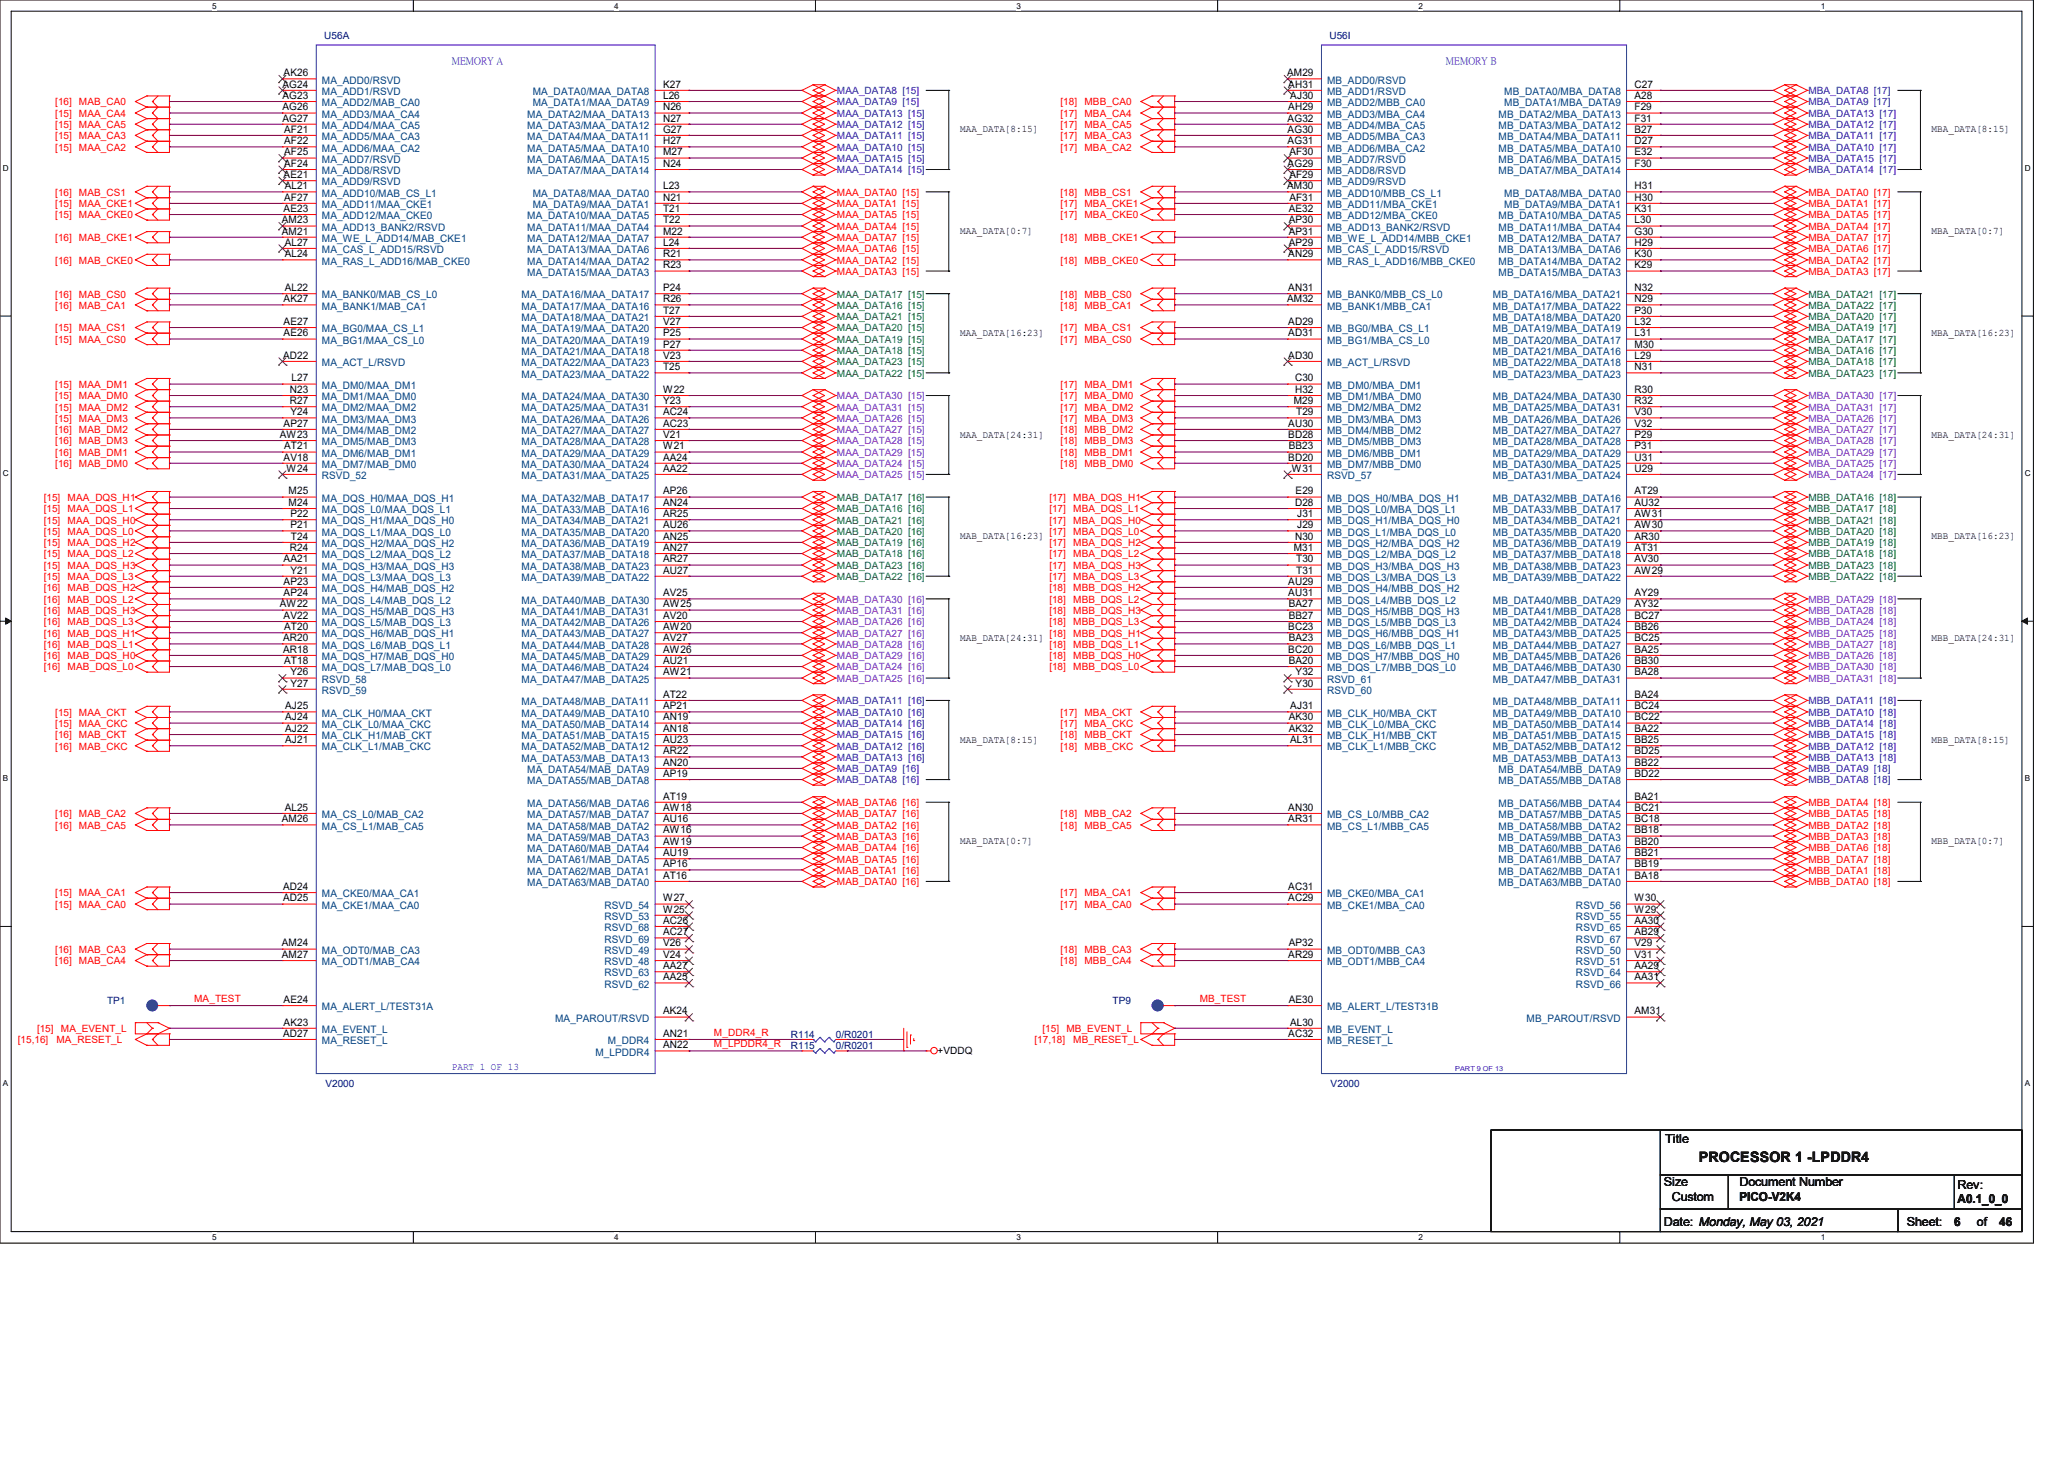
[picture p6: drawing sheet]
<svg xmlns="http://www.w3.org/2000/svg" width="297mm" height="210mm" viewBox="0 0 297 210" stroke-linecap="round" stroke-linejoin="round" font-family="sans-serif">
<defs><g id="words">
<text font-size="2.1" x="244.5" y="167.2">PROCESSOR 1 -LPDDR4</text>
<g font-size="1.8">
<text x="239.6" y="164.5">Title</text>
<text x="239.4" y="170.6">Size</text>
<text x="240.6" y="172.8">Custom</text>
<text x="250.3" y="170.6">Document Number</text>
<text x="250.3" y="172.8">PICO-V2K4</text>
<text x="281.7" y="173">A0.1_0_0</text>
<text x="281.7" y="171">Rev:</text>
<text x="239.4" y="176.4">Date: Monday, May 03, 2021</text>
<text x="274.4" y="176.4">Sheet:</text>
<text x="281.2" y="176.4">6</text>
<text x="284.5" y="176.4">of</text>
<text x="287.7" y="176.4">46</text>
</g>
<g font-size="1.5">
<text x="40.8" y="11">AK26</text>
<text x="185.2" y="11">AM29</text>
<text x="40.6" y="12.6">AG24</text>
<text x="40.6" y="14.2">AG23</text>
<text x="40.6" y="15.9">AG26</text>
<text x="40.6" y="17.5">AG27</text>
<text x="95.4" y="12.6">K27</text>
<text x="95.4" y="14.2">L26</text>
<text x="95.4" y="15.9">N26</text>
<text x="95.4" y="17.5">N27</text>
<text x="185.3" y="17.5">AG32</text>
<text x="185.4" y="12.6">AH31</text>
<text x="185.4" y="15.9">AH29</text>
<text x="185.7" y="14.2">AJ30</text>
<text x="235.2" y="12.6">C27</text>
<text x="235.2" y="14.2">A28</text>
<text x="235.2" y="15.9">F29</text>
<text x="235.2" y="17.5">F31</text>
<text x="40.9" y="19.1">AF21</text>
<text x="40.9" y="20.7">AF22</text>
<text x="40.9" y="22.4">AF25</text>
<text x="95.4" y="19.1">G27</text>
<text x="95.4" y="20.7">H27</text>
<text x="95.4" y="22.4">M27</text>
<text x="185.3" y="19.1">AG30</text>
<text x="185.3" y="20.7">AG31</text>
<text x="185.5" y="22.4">AF30</text>
<text x="235.2" y="19.1">B27</text>
<text x="235.2" y="20.7">D27</text>
<text x="235.2" y="22.4">E32</text>
<text x="40.8" y="25.6">AE21</text>
<text x="40.9" y="24">AF24</text>
<text x="40.9" y="28.9">AF27</text>
<text x="41" y="27.2">AL21</text>
<text x="95.4" y="24">N24</text>
<text x="95.4" y="27.2">L23</text>
<text x="95.4" y="28.9">N21</text>
<text x="185.2" y="27.2">AM30</text>
<text x="185.3" y="24">AG29</text>
<text x="185.5" y="25.6">AF29</text>
<text x="185.5" y="28.9">AF31</text>
<text x="235.2" y="24">F30</text>
<text x="235.2" y="27.2">H31</text>
<text x="235.2" y="28.9">H30</text>
<text x="40.6" y="32.1">AM23</text>
<text x="40.6" y="33.7">AM21</text>
<text x="40.8" y="30.5">AE23</text>
<text x="41" y="35.3">AL27</text>
<text x="95.4" y="30.5">T21</text>
<text x="95.4" y="32.1">T22</text>
<text x="95.4" y="33.7">M22</text>
<text x="95.4" y="35.3">L24</text>
<text x="185.5" y="30.5">AE32</text>
<text x="185.5" y="32.1">AP30</text>
<text x="185.5" y="33.7">AP31</text>
<text x="185.5" y="35.3">AP29</text>
<text x="235.2" y="30.5">K31</text>
<text x="235.2" y="32.1">L30</text>
<text x="235.2" y="33.7">G30</text>
<text x="235.2" y="35.3">H29</text>
<text x="41" y="37">AL24</text>
<text x="41" y="41.9">AL22</text>
<text x="95.4" y="37">R21</text>
<text x="95.4" y="38.6">R23</text>
<text x="95.4" y="41.9">P24</text>
<text x="185.4" y="37">AN29</text>
<text x="185.4" y="41.9">AN31</text>
<text x="235.2" y="37">K30</text>
<text x="235.2" y="38.6">K29</text>
<text x="235.2" y="41.9">N32</text>
<text x="40.8" y="43.5">AK27</text>
<text x="40.8" y="46.7">AE27</text>
<text x="95.4" y="43.5">R26</text>
<text x="95.4" y="45.1">T27</text>
<text x="95.4" y="46.7">V27</text>
<text x="185.2" y="43.5">AM32</text>
<text x="185.4" y="46.7">AD29</text>
<text x="235.2" y="43.5">N29</text>
<text x="235.2" y="45.1">P30</text>
<text x="235.2" y="46.7">L32</text>
<text x="40.7" y="51.6">AD22</text>
<text x="40.8" y="48.4">AE26</text>
<text x="95.4" y="48.4">P25</text>
<text x="95.4" y="50">P27</text>
<text x="95.4" y="51.6">V23</text>
<text x="95.4" y="53.3">T25</text>
<text x="185.4" y="48.4">AD31</text>
<text x="185.4" y="51.6">AD30</text>
<text x="235.2" y="48.4">L31</text>
<text x="235.2" y="50">M30</text>
<text x="235.2" y="51.6">L29</text>
<text x="235.2" y="53.3">N31</text>
<text x="41.7" y="56.5">N23</text>
<text x="41.7" y="58.1">R27</text>
<text x="41.8" y="59.7">Y24</text>
<text x="42" y="54.9">L27</text>
<text x="95.4" y="56.5">W22</text>
<text x="95.4" y="58.1">Y23</text>
<text x="95.4" y="59.7">AC24</text>
<text x="186.2" y="58.1">M29</text>
<text x="186.4" y="54.9">C30</text>
<text x="186.4" y="56.5">H32</text>
<text x="186.5" y="59.7">T29</text>
<text x="235.2" y="56.5">R30</text>
<text x="235.2" y="58.1">R32</text>
<text x="235.2" y="59.7">V30</text>
<text x="40.3" y="63">AW23</text>
<text x="40.8" y="61.4">AP27</text>
<text x="40.9" y="64.6">AT21</text>
<text x="95.4" y="61.4">AC23</text>
<text x="95.4" y="63">V21</text>
<text x="95.4" y="64.6">W21</text>
<text x="185.4" y="61.4">AU30</text>
<text x="185.4" y="63">BD28</text>
<text x="185.5" y="64.6">BB23</text>
<text x="235.2" y="61.4">V32</text>
<text x="235.2" y="63">P29</text>
<text x="235.2" y="64.6">P31</text>
<text x="40.8" y="66.3">AV18</text>
<text x="41.2" y="67.9">W24</text>
<text x="41.5" y="71.1">M25</text>
<text x="95.4" y="66.3">AA24</text>
<text x="95.4" y="67.9">AA22</text>
<text x="95.4" y="71.1">AP26</text>
<text x="185.4" y="66.3">BD20</text>
<text x="185.9" y="67.9">W31</text>
<text x="186.4" y="71.1">E29</text>
<text x="235.2" y="66.3">U31</text>
<text x="235.2" y="67.9">U29</text>
<text x="235.2" y="71.1">AT29</text>
<text x="41.5" y="72.8">M24</text>
<text x="41.8" y="74.4">P22</text>
<text x="41.8" y="76">P21</text>
<text x="41.9" y="77.6">T24</text>
<text x="95.4" y="72.8">AN24</text>
<text x="95.4" y="74.4">AR25</text>
<text x="95.4" y="76">AU26</text>
<text x="95.4" y="77.6">AN25</text>
<text x="186.4" y="72.8">D28</text>
<text x="186.4" y="77.6">N30</text>
<text x="186.6" y="74.4">J31</text>
<text x="186.6" y="76">J29</text>
<text x="235.2" y="72.8">AU32</text>
<text x="235.2" y="74.4">AW31</text>
<text x="235.2" y="76">AW30</text>
<text x="235.2" y="77.6">AR30</text>
<text x="40.8" y="80.9">AA21</text>
<text x="41.7" y="79.2">R24</text>
<text x="41.8" y="82.5">Y21</text>
<text x="95.4" y="79.2">AN27</text>
<text x="95.4" y="80.9">AR27</text>
<text x="95.4" y="82.5">AU27</text>
<text x="186.2" y="79.2">M31</text>
<text x="186.5" y="80.9">T30</text>
<text x="186.5" y="82.5">T31</text>
<text x="235.2" y="79.2">AT31</text>
<text x="235.2" y="80.9">AV30</text>
<text x="235.2" y="82.5">AW29</text>
<text x="40.3" y="87.4">AW22</text>
<text x="40.8" y="84.1">AP23</text>
<text x="40.8" y="85.8">AP24</text>
<text x="40.8" y="89">AV22</text>
<text x="95.4" y="85.8">AV25</text>
<text x="95.4" y="87.4">AW25</text>
<text x="95.4" y="89">AV20</text>
<text x="185.4" y="84.1">AU29</text>
<text x="185.4" y="85.8">AU31</text>
<text x="185.5" y="87.4">BA27</text>
<text x="185.5" y="89">BB27</text>
<text x="235.2" y="85.8">AY29</text>
<text x="235.2" y="87.4">AY32</text>
<text x="235.2" y="89">BC27</text>
<text x="40.7" y="92.2">AR20</text>
<text x="40.7" y="93.9">AR18</text>
<text x="40.9" y="90.6">AT20</text>
<text x="40.9" y="95.5">AT18</text>
<text x="95.4" y="90.6">AW20</text>
<text x="95.4" y="92.2">AV27</text>
<text x="95.4" y="93.9">AW26</text>
<text x="95.4" y="95.5">AU21</text>
<text x="185.4" y="90.6">BC23</text>
<text x="185.4" y="93.9">BC20</text>
<text x="185.5" y="92.2">BA23</text>
<text x="185.5" y="95.5">BA20</text>
<text x="235.2" y="90.6">BB26</text>
<text x="235.2" y="92.2">BC25</text>
<text x="235.2" y="93.9">BA25</text>
<text x="235.2" y="95.5">BB30</text>
<text x="41.8" y="97.2">Y26</text>
<text x="41.8" y="98.8">Y27</text>
<text x="95.4" y="97.2">AW21</text>
<text x="95.4" y="100.4">AT22</text>
<text x="186.4" y="97.2">Y32</text>
<text x="186.4" y="98.8">Y30</text>
<text x="235.2" y="97.2">BA28</text>
<text x="235.2" y="100.4">BA24</text>
<text x="41" y="102">AJ25</text>
<text x="41" y="103.6">AJ24</text>
<text x="41" y="105.3">AJ22</text>
<text x="41" y="106.9">AJ21</text>
<text x="95.4" y="102">AP21</text>
<text x="95.4" y="103.6">AN19</text>
<text x="95.4" y="105.3">AN18</text>
<text x="95.4" y="106.9">AU23</text>
<text x="185.5" y="103.6">AK30</text>
<text x="185.5" y="105.3">AK32</text>
<text x="185.6" y="106.9">AL31</text>
<text x="185.7" y="102">AJ31</text>
<text x="235.2" y="102">BC24</text>
<text x="235.2" y="103.6">BC22</text>
<text x="235.2" y="105.3">BA22</text>
<text x="235.2" y="106.9">BB25</text>
<text x="95.4" y="108.5">AR22</text>
<text x="95.4" y="110.2">AN20</text>
<text x="95.4" y="111.8">AP19</text>
<text x="235.2" y="108.5">BD25</text>
<text x="235.2" y="110.2">BB22</text>
<text x="235.2" y="111.8">BD22</text>
<text x="40.6" y="118.3">AM26</text>
<text x="41" y="116.6">AL25</text>
<text x="95.4" y="115">AT19</text>
<text x="95.4" y="116.6">AW18</text>
<text x="95.4" y="118.3">AU16</text>
<text x="95.4" y="119.9">AW16</text>
<text x="185.4" y="116.6">AN30</text>
<text x="185.4" y="118.3">AR31</text>
<text x="235.2" y="115">BA21</text>
<text x="235.2" y="116.6">BC21</text>
<text x="235.2" y="118.3">BC18</text>
<text x="235.2" y="119.9">BB18</text>
<text x="95.4" y="121.5">AW19</text>
<text x="95.4" y="123.1">AU19</text>
<text x="95.4" y="124.8">AP16</text>
<text x="235.2" y="121.5">BB20</text>
<text x="235.2" y="123.1">BB21</text>
<text x="235.2" y="124.8">BB19</text>
<text x="40.7" y="128">AD24</text>
<text x="40.7" y="129.7">AD25</text>
<text x="95.4" y="126.4">AT16</text>
<text x="95.4" y="129.7">W27</text>
<text x="95.4" y="131.3">W25</text>
<text x="185.4" y="128">AC31</text>
<text x="185.4" y="129.7">AC29</text>
<text x="235.2" y="126.4">BA18</text>
<text x="235.2" y="129.7">W30</text>
<text x="235.2" y="131.3">W29</text>
<text x="40.6" y="136.1">AM24</text>
<text x="40.6" y="137.8">AM27</text>
<text x="95.4" y="132.9">AC26</text>
<text x="95.4" y="134.5">AC27</text>
<text x="95.4" y="136.1">V26</text>
<text x="95.4" y="137.8">V24</text>
<text x="185.4" y="137.8">AR29</text>
<text x="185.5" y="136.1">AP32</text>
<text x="235.2" y="132.9">AA30</text>
<text x="235.2" y="134.5">AB29</text>
<text x="235.2" y="136.1">V29</text>
<text x="235.2" y="137.8">V31</text>
<text x="95.4" y="139.4">AA27</text>
<text x="95.4" y="141">AA25</text>
<text x="235.2" y="139.4">AA29</text>
<text x="235.2" y="141">AA31</text>
<text x="40.7" y="149.1">AD27</text>
<text x="40.8" y="144.3">AE24</text>
<text x="40.8" y="147.5">AK23</text>
<text x="95.4" y="145.9">AK24</text>
<text x="95.4" y="149.1">AN21</text>
<text x="185.4" y="149.1">AC32</text>
<text x="185.5" y="144.3">AE30</text>
<text x="185.6" y="147.5">AL30</text>
<text x="235.2" y="145.9">AM31</text>
<text x="95.4" y="150.8">AN22</text>
</g>
<g font-size="1.5" fill="#004080">
<text x="46.3" y="12">MA_ADD0/RSVD</text>
<text x="46.3" y="13.7">MA_ADD1/RSVD</text>
<text x="46.3" y="15.3">MA_ADD2/MAB_CA0</text>
<text x="46.3" y="16.9">MA_ADD3/MAA_CA4</text>
<text x="75.9" y="16.9">MA_DATA2/MAA_DATA13</text>
<text x="76.7" y="13.7">MA_DATA0/MAA_DATA8</text>
<text x="76.7" y="15.3">MA_DATA1/MAA_DATA9</text>
<text x="191" y="12">MB_ADD0/RSVD</text>
<text x="191" y="13.7">MB_ADD1/RSVD</text>
<text x="191" y="15.3">MB_ADD2/MBB_CA0</text>
<text x="191" y="16.9">MB_ADD3/MBA_CA4</text>
<text x="215.6" y="16.9">MB_DATA2/MBA_DATA13</text>
<text x="216.5" y="13.7">MB_DATA0/MBA_DATA8</text>
<text x="216.5" y="15.3">MB_DATA1/MBA_DATA9</text>
<text x="46.3" y="18.5">MA_ADD4/MAA_CA5</text>
<text x="46.3" y="20.2">MA_ADD5/MAA_CA3</text>
<text x="46.3" y="21.8">MA_ADD6/MAA_CA2</text>
<text x="46.3" y="23.4">MA_ADD7/RSVD</text>
<text x="75.9" y="18.5">MA_DATA3/MAA_DATA12</text>
<text x="75.9" y="20.2">MA_DATA4/MAA_DATA11</text>
<text x="75.9" y="21.8">MA_DATA5/MAA_DATA10</text>
<text x="75.9" y="23.4">MA_DATA6/MAA_DATA15</text>
<text x="191" y="18.5">MB_ADD4/MBA_CA5</text>
<text x="191" y="20.2">MB_ADD5/MBA_CA3</text>
<text x="191" y="21.8">MB_ADD6/MBA_CA2</text>
<text x="191" y="23.4">MB_ADD7/RSVD</text>
<text x="215.6" y="18.5">MB_DATA3/MBA_DATA12</text>
<text x="215.6" y="20.2">MB_DATA4/MBA_DATA11</text>
<text x="215.6" y="21.8">MB_DATA5/MBA_DATA10</text>
<text x="215.6" y="23.4">MB_DATA6/MBA_DATA15</text>
<text x="46.3" y="25.1">MA_ADD8/RSVD</text>
<text x="46.3" y="26.7">MA_ADD9/RSVD</text>
<text x="46.3" y="28.3">MA_ADD10/MAB_CS_L1</text>
<text x="46.3" y="29.9">MA_ADD11/MAA_CKE1</text>
<text x="75.9" y="25.1">MA_DATA7/MAA_DATA14</text>
<text x="76.7" y="28.3">MA_DATA8/MAA_DATA0</text>
<text x="76.7" y="29.9">MA_DATA9/MAA_DATA1</text>
<text x="191" y="25.1">MB_ADD8/RSVD</text>
<text x="191" y="26.7">MB_ADD9/RSVD</text>
<text x="191" y="28.3">MB_ADD10/MBB_CS_L1</text>
<text x="191" y="29.9">MB_ADD11/MBA_CKE1</text>
<text x="215.6" y="25.1">MB_DATA7/MBA_DATA14</text>
<text x="216.5" y="28.3">MB_DATA8/MBA_DATA0</text>
<text x="216.5" y="29.9">MB_DATA9/MBA_DATA1</text>
<text x="46.3" y="31.5">MA_ADD12/MAA_CKE0</text>
<text x="46.3" y="33.2">MA_ADD13_BANK2/RSVD</text>
<text x="46.3" y="34.8">MA_WE_L_ADD14/MAB_CKE1</text>
<text x="75.9" y="31.5">MA_DATA10/MAA_DATA5</text>
<text x="75.9" y="33.2">MA_DATA11/MAA_DATA4</text>
<text x="75.9" y="34.8">MA_DATA12/MAA_DATA7</text>
<text x="191" y="31.5">MB_ADD12/MBA_CKE0</text>
<text x="191" y="33.2">MB_ADD13_BANK2/RSVD</text>
<text x="191" y="34.8">MB_WE_L_ADD14/MBB_CKE1</text>
<text x="215.6" y="31.5">MB_DATA10/MBA_DATA5</text>
<text x="215.6" y="33.2">MB_DATA11/MBA_DATA4</text>
<text x="215.6" y="34.8">MB_DATA12/MBA_DATA7</text>
<text x="46.3" y="36.4">MA_CAS_L_ADD15/RSVD</text>
<text x="46.3" y="38.1">MA_RAS_L_ADD16/MAB_CKE0</text>
<text x="75.9" y="36.4">MA_DATA13/MAA_DATA6</text>
<text x="75.9" y="38.1">MA_DATA14/MAA_DATA2</text>
<text x="75.9" y="39.7">MA_DATA15/MAA_DATA3</text>
<text x="191" y="36.4">MB_CAS_L_ADD15/RSVD</text>
<text x="191" y="38.1">MB_RAS_L_ADD16/MBB_CKE0</text>
<text x="215.6" y="36.4">MB_DATA13/MBA_DATA6</text>
<text x="215.6" y="38.1">MB_DATA14/MBA_DATA2</text>
<text x="215.6" y="39.7">MB_DATA15/MBA_DATA3</text>
<text x="46.3" y="42.9">MA_BANK0/MAB_CS_L0</text>
<text x="46.3" y="44.5">MA_BANK1/MAB_CA1</text>
<text x="46.3" y="47.8">MA_BG0/MAA_CS_L1</text>
<text x="75.1" y="42.9">MA_DATA16/MAA_DATA17</text>
<text x="75.1" y="44.5">MA_DATA17/MAA_DATA16</text>
<text x="75.1" y="46.2">MA_DATA18/MAA_DATA21</text>
<text x="75.1" y="47.8">MA_DATA19/MAA_DATA20</text>
<text x="191" y="42.9">MB_BANK0/MBB_CS_L0</text>
<text x="191" y="44.5">MB_BANK1/MBB_CA1</text>
<text x="191" y="47.8">MB_BG0/MBA_CS_L1</text>
<text x="214.8" y="42.9">MB_DATA16/MBA_DATA21</text>
<text x="214.8" y="44.5">MB_DATA17/MBA_DATA22</text>
<text x="214.8" y="46.2">MB_DATA18/MBA_DATA20</text>
<text x="214.8" y="47.8">MB_DATA19/MBA_DATA19</text>
<text x="46.3" y="49.4">MA_BG1/MAA_CS_L0</text>
<text x="46.3" y="52.7">MA_ACT_L/RSVD</text>
<text x="75.1" y="49.4">MA_DATA20/MAA_DATA19</text>
<text x="75.1" y="51.1">MA_DATA21/MAA_DATA18</text>
<text x="75.1" y="52.7">MA_DATA22/MAA_DATA23</text>
<text x="191" y="49.4">MB_BG1/MBA_CS_L0</text>
<text x="191" y="52.7">MB_ACT_L/RSVD</text>
<text x="214.8" y="49.4">MB_DATA20/MBA_DATA17</text>
<text x="214.8" y="51.1">MB_DATA21/MBA_DATA16</text>
<text x="214.8" y="52.7">MB_DATA22/MBA_DATA18</text>
<text x="46.3" y="55.9">MA_DM0/MAA_DM1</text>
<text x="46.3" y="57.6">MA_DM1/MAA_DM0</text>
<text x="46.3" y="59.2">MA_DM2/MAA_DM2</text>
<text x="75.1" y="54.3">MA_DATA23/MAA_DATA22</text>
<text x="75.1" y="57.6">MA_DATA24/MAA_DATA30</text>
<text x="75.1" y="59.2">MA_DATA25/MAA_DATA31</text>
<text x="191" y="55.9">MB_DM0/MBA_DM1</text>
<text x="191" y="57.6">MB_DM1/MBA_DM0</text>
<text x="191" y="59.2">MB_DM2/MBA_DM2</text>
<text x="214.8" y="54.3">MB_DATA23/MBA_DATA23</text>
<text x="214.8" y="57.6">MB_DATA24/MBA_DATA30</text>
<text x="214.8" y="59.2">MB_DATA25/MBA_DATA31</text>
<text x="46.3" y="60.8">MA_DM3/MAA_DM3</text>
<text x="46.3" y="62.4">MA_DM4/MAB_DM2</text>
<text x="46.3" y="64.1">MA_DM5/MAB_DM3</text>
<text x="46.3" y="65.7">MA_DM6/MAB_DM1</text>
<text x="75.1" y="60.8">MA_DATA26/MAA_DATA26</text>
<text x="75.1" y="62.4">MA_DATA27/MAA_DATA27</text>
<text x="75.1" y="64.1">MA_DATA28/MAA_DATA28</text>
<text x="75.1" y="65.7">MA_DATA29/MAA_DATA29</text>
<text x="191" y="60.8">MB_DM3/MBA_DM3</text>
<text x="191" y="62.4">MB_DM4/MBB_DM2</text>
<text x="191" y="64.1">MB_DM5/MBB_DM3</text>
<text x="191" y="65.7">MB_DM6/MBB_DM1</text>
<text x="214.8" y="60.8">MB_DATA26/MBA_DATA26</text>
<text x="214.8" y="62.4">MB_DATA27/MBA_DATA27</text>
<text x="214.8" y="64.1">MB_DATA28/MBA_DATA28</text>
<text x="214.8" y="65.7">MB_DATA29/MBA_DATA29</text>
<text x="46.3" y="67.3">MA_DM7/MAB_DM0</text>
<text x="46.3" y="68.9">RSVD_52</text>
<text x="75.1" y="67.3">MA_DATA30/MAA_DATA24</text>
<text x="75.1" y="68.9">MA_DATA31/MAA_DATA25</text>
<text x="191" y="67.3">MB_DM7/MBB_DM0</text>
<text x="191" y="68.9">RSVD_57</text>
<text x="214.8" y="67.3">MB_DATA30/MBA_DATA25</text>
<text x="214.8" y="68.9">MB_DATA31/MBA_DATA24</text>
<text x="46.3" y="72.2">MA_DQS_H0/MAA_DQS_H1</text>
<text x="46.3" y="73.8">MA_DQS_L0/MAA_DQS_L1</text>
<text x="46.3" y="75.4">MA_DQS_H1/MAA_DQS_H0</text>
<text x="46.3" y="77">MA_DQS_L1/MAA_DQS_L0</text>
<text x="75.1" y="72.2">MA_DATA32/MAB_DATA17</text>
<text x="75.1" y="73.8">MA_DATA33/MAB_DATA16</text>
<text x="75.1" y="75.4">MA_DATA34/MAB_DATA21</text>
<text x="75.1" y="77">MA_DATA35/MAB_DATA20</text>
<text x="191" y="72.2">MB_DQS_H0/MBA_DQS_H1</text>
<text x="191" y="73.8">MB_DQS_L0/MBA_DQS_L1</text>
<text x="191" y="75.4">MB_DQS_H1/MBA_DQS_H0</text>
<text x="191" y="77">MB_DQS_L1/MBA_DQS_L0</text>
<text x="214.8" y="72.2">MB_DATA32/MBB_DATA16</text>
<text x="214.8" y="73.8">MB_DATA33/MBB_DATA17</text>
<text x="214.8" y="75.4">MB_DATA34/MBB_DATA21</text>
<text x="214.8" y="77">MB_DATA35/MBB_DATA20</text>
<text x="46.3" y="78.7">MA_DQS_H2/MAA_DQS_H2</text>
<text x="46.3" y="80.3">MA_DQS_L2/MAA_DQS_L2</text>
<text x="46.3" y="82">MA_DQS_H3/MAA_DQS_H3</text>
<text x="46.3" y="83.6">MA_DQS_L3/MAA_DQS_L3</text>
<text x="75.1" y="78.7">MA_DATA36/MAB_DATA19</text>
<text x="75.1" y="80.3">MA_DATA37/MAB_DATA18</text>
<text x="75.1" y="82">MA_DATA38/MAB_DATA23</text>
<text x="75.1" y="83.6">MA_DATA39/MAB_DATA22</text>
<text x="191" y="78.7">MB_DQS_H2/MBA_DQS_H2</text>
<text x="191" y="80.3">MB_DQS_L2/MBA_DQS_L2</text>
<text x="191" y="82">MB_DQS_H3/MBA_DQS_H3</text>
<text x="191" y="83.6">MB_DQS_L3/MBA_DQS_L3</text>
<text x="214.8" y="78.7">MB_DATA36/MBB_DATA19</text>
<text x="214.8" y="80.3">MB_DATA37/MBB_DATA18</text>
<text x="214.8" y="82">MB_DATA38/MBB_DATA23</text>
<text x="214.8" y="83.6">MB_DATA39/MBB_DATA22</text>
<text x="46.3" y="85.2">MA_DQS_H4/MAB_DQS_H2</text>
<text x="46.3" y="86.8">MA_DQS_L4/MAB_DQS_L2</text>
<text x="46.3" y="88.4">MA_DQS_H5/MAB_DQS_H3</text>
<text x="75.1" y="86.8">MA_DATA40/MAB_DATA30</text>
<text x="75.1" y="88.4">MA_DATA41/MAB_DATA31</text>
<text x="191" y="85.2">MB_DQS_H4/MBB_DQS_H2</text>
<text x="191" y="86.8">MB_DQS_L4/MBB_DQS_L2</text>
<text x="191" y="88.4">MB_DQS_H5/MBB_DQS_H3</text>
<text x="214.8" y="86.8">MB_DATA40/MBB_DATA29</text>
<text x="214.8" y="88.4">MB_DATA41/MBB_DATA28</text>
<text x="46.3" y="90.1">MA_DQS_L5/MAB_DQS_L3</text>
<text x="46.3" y="91.7">MA_DQS_H6/MAB_DQS_H1</text>
<text x="46.3" y="93.3">MA_DQS_L6/MAB_DQS_L1</text>
<text x="46.3" y="95">MA_DQS_H7/MAB_DQS_H0</text>
<text x="75.1" y="90.1">MA_DATA42/MAB_DATA26</text>
<text x="75.1" y="91.7">MA_DATA43/MAB_DATA27</text>
<text x="75.1" y="93.3">MA_DATA44/MAB_DATA28</text>
<text x="75.1" y="95">MA_DATA45/MAB_DATA29</text>
<text x="191" y="90.1">MB_DQS_L5/MBB_DQS_L3</text>
<text x="191" y="91.7">MB_DQS_H6/MBB_DQS_H1</text>
<text x="191" y="93.3">MB_DQS_L6/MBB_DQS_L1</text>
<text x="191" y="95">MB_DQS_H7/MBB_DQS_H0</text>
<text x="214.8" y="90.1">MB_DATA42/MBB_DATA24</text>
<text x="214.8" y="91.7">MB_DATA43/MBB_DATA25</text>
<text x="214.8" y="93.3">MB_DATA44/MBB_DATA27</text>
<text x="214.8" y="95">MB_DATA45/MBB_DATA26</text>
<text x="46.3" y="96.6">MA_DQS_L7/MAB_DQS_L0</text>
<text x="46.3" y="98.2">RSVD_58</text>
<text x="46.3" y="99.8">RSVD_59</text>
<text x="75.1" y="96.6">MA_DATA46/MAB_DATA24</text>
<text x="75.1" y="98.2">MA_DATA47/MAB_DATA25</text>
<text x="75.1" y="101.4">MA_DATA48/MAB_DATA11</text>
<text x="191" y="96.6">MB_DQS_L7/MBB_DQS_L0</text>
<text x="191" y="98.2">RSVD_61</text>
<text x="191" y="99.8">RSVD_60</text>
<text x="214.8" y="96.6">MB_DATA46/MBB_DATA30</text>
<text x="214.8" y="98.2">MB_DATA47/MBB_DATA31</text>
<text x="214.8" y="101.4">MB_DATA48/MBB_DATA11</text>
<text x="46.3" y="103.1">MA_CLK_H0/MAA_CKT</text>
<text x="46.3" y="104.7">MA_CLK_L0/MAA_CKC</text>
<text x="46.3" y="106.3">MA_CLK_H1/MAB_CKT</text>
<text x="46.3" y="108">MA_CLK_L1/MAB_CKC</text>
<text x="75.1" y="103.1">MA_DATA49/MAB_DATA10</text>
<text x="75.1" y="104.7">MA_DATA50/MAB_DATA14</text>
<text x="75.1" y="106.3">MA_DATA51/MAB_DATA15</text>
<text x="75.1" y="108">MA_DATA52/MAB_DATA12</text>
<text x="191" y="103.1">MB_CLK_H0/MBA_CKT</text>
<text x="191" y="104.7">MB_CLK_L0/MBA_CKC</text>
<text x="191" y="106.3">MB_CLK_H1/MBB_CKT</text>
<text x="191" y="108">MB_CLK_L1/MBB_CKC</text>
<text x="214.8" y="103.1">MB_DATA49/MBB_DATA10</text>
<text x="214.8" y="104.7">MB_DATA50/MBB_DATA14</text>
<text x="214.8" y="106.3">MB_DATA51/MBB_DATA15</text>
<text x="214.8" y="108">MB_DATA52/MBB_DATA12</text>
<text x="75.1" y="109.6">MA_DATA53/MAB_DATA13</text>
<text x="75.9" y="111.2">MA_DATA54/MAB_DATA9</text>
<text x="75.9" y="112.8">MA_DATA55/MAB_DATA8</text>
<text x="214.8" y="109.6">MB_DATA53/MBB_DATA13</text>
<text x="215.6" y="111.2">MB_DATA54/MBB_DATA9</text>
<text x="215.6" y="112.8">MB_DATA55/MBB_DATA8</text>
<text x="46.3" y="117.7">MA_CS_L0/MAB_CA2</text>
<text x="46.3" y="119.3">MA_CS_L1/MAB_CA5</text>
<text x="75.9" y="116.1">MA_DATA56/MAB_DATA6</text>
<text x="75.9" y="117.7">MA_DATA57/MAB_DATA7</text>
<text x="75.9" y="119.3">MA_DATA58/MAB_DATA2</text>
<text x="191" y="117.7">MB_CS_L0/MBB_CA2</text>
<text x="191" y="119.3">MB_CS_L1/MBB_CA5</text>
<text x="215.6" y="116.1">MB_DATA56/MBB_DATA4</text>
<text x="215.6" y="117.7">MB_DATA57/MBB_DATA5</text>
<text x="215.6" y="119.3">MB_DATA58/MBB_DATA2</text>
<text x="75.9" y="120.9">MA_DATA59/MAB_DATA3</text>
<text x="75.9" y="122.6">MA_DATA60/MAB_DATA4</text>
<text x="75.9" y="124.2">MA_DATA61/MAB_DATA5</text>
<text x="75.9" y="125.8">MA_DATA62/MAB_DATA1</text>
<text x="215.6" y="120.9">MB_DATA59/MBB_DATA3</text>
<text x="215.6" y="122.6">MB_DATA60/MBB_DATA6</text>
<text x="215.6" y="124.2">MB_DATA61/MBB_DATA7</text>
<text x="215.6" y="125.8">MB_DATA62/MBB_DATA1</text>
<text x="46.3" y="129.1">MA_CKE0/MAA_CA1</text>
<text x="46.3" y="130.7">MA_CKE1/MAA_CA0</text>
<text x="75.9" y="127.5">MA_DATA63/MAB_DATA0</text>
<text x="87" y="130.7">RSVD_54</text>
<text x="191" y="129.1">MB_CKE0/MBA_CA1</text>
<text x="191" y="130.7">MB_CKE1/MBA_CA0</text>
<text x="215.6" y="127.5">MB_DATA63/MBB_DATA0</text>
<text x="226.8" y="130.7">RSVD_56</text>
<text x="46.3" y="137.2">MA_ODT0/MAB_CA3</text>
<text x="87" y="132.3">RSVD_53</text>
<text x="87" y="133.9">RSVD_68</text>
<text x="87" y="135.6">RSVD_69</text>
<text x="87" y="137.2">RSVD_49</text>
<text x="191" y="137.2">MB_ODT0/MBB_CA3</text>
<text x="226.8" y="132.3">RSVD_55</text>
<text x="226.8" y="133.9">RSVD_65</text>
<text x="226.8" y="135.6">RSVD_67</text>
<text x="226.8" y="137.2">RSVD_50</text>
<text x="46.3" y="138.9">MA_ODT1/MAB_CA4</text>
<text x="87" y="138.9">RSVD_48</text>
<text x="87" y="140.5">RSVD_63</text>
<text x="87" y="142.1">RSVD_62</text>
<text x="191" y="138.9">MB_ODT1/MBB_CA4</text>
<text x="226.8" y="138.9">RSVD_51</text>
<text x="226.8" y="140.5">RSVD_64</text>
<text x="226.8" y="142.1">RSVD_66</text>
<text x="46.3" y="145.3">MA_ALERT_L/TEST31A</text>
<text x="46.3" y="148.6">MA_EVENT_L</text>
<text x="79.9" y="147">MA_PAROUT/RSVD</text>
<text x="191" y="145.3">MB_ALERT_L/TEST31B</text>
<text x="191" y="148.6">MB_EVENT_L</text>
<text x="219.7" y="147">MB_PAROUT/RSVD</text>
<text x="46.3" y="150.2">MA_RESET_L</text>
<text x="85.7" y="151.9">M_LPDDR4</text>
<text x="87.5" y="150.2">M_DDR4</text>
<text x="191" y="150.2">MB_RESET_L</text>
</g>
<g font-size="1.4" fill="#000080">
<text x="46.7" y="5.5">U56A</text>
<text x="191.3" y="5.5">U56I</text>
<text x="15.4" y="144.4">TP1</text>
<text x="113.8" y="149.3">R114</text>
<text x="120.3" y="149.3">0/R0201</text>
<text x="160.1" y="144.4">TP9</text>
<text x="113.8" y="150.9">R115</text>
<text x="120.3" y="150.9">0/R0201</text>
<text x="46.8" y="156.4">V2000</text>
<text x="191.5" y="156.4">V2000</text>
</g>
<g font-size="1.4" fill="#00f">
<text x="65" y="9.3">MEMORY A</text>
<text x="208.1" y="9.3">MEMORY B</text>
<text x="120.4" y="13.5">MAA_DATA8 [15]</text>
<text x="120.4" y="15.2">MAA_DATA9 [15]</text>
<text x="120.4" y="16.8">MAA_DATA13 [15]</text>
<text x="260.2" y="13.5">MBA_DATA8 [17]</text>
<text x="260.2" y="15.2">MBA_DATA9 [17]</text>
<text x="260.2" y="16.8">MBA_DATA13 [17]</text>
<text x="120.4" y="18.4">MAA_DATA12 [15]</text>
<text x="120.4" y="20">MAA_DATA11 [15]</text>
<text x="120.4" y="21.7">MAA_DATA10 [15]</text>
<text x="120.4" y="23.3">MAA_DATA15 [15]</text>
<text x="260.2" y="18.4">MBA_DATA12 [17]</text>
<text x="260.2" y="20">MBA_DATA11 [17]</text>
<text x="260.2" y="21.7">MBA_DATA10 [17]</text>
<text x="260.2" y="23.3">MBA_DATA15 [17]</text>
<text x="120.4" y="24.9">MAA_DATA14 [15]</text>
<text x="260.2" y="24.9">MBA_DATA14 [17]</text>
<text x="120.4" y="101.3">MAB_DATA11 [16]</text>
<text x="260.2" y="101.3">MBB_DATA11 [18]</text>
<text x="120.4" y="103">MAB_DATA10 [16]</text>
<text x="120.4" y="104.6">MAB_DATA14 [16]</text>
<text x="120.4" y="106.2">MAB_DATA15 [16]</text>
<text x="120.4" y="107.8">MAB_DATA12 [16]</text>
<text x="260.2" y="103">MBB_DATA10 [18]</text>
<text x="260.2" y="107.8">MBB_DATA12 [18]</text>
<text x="260.2" y="104.6">MBB_DATA14 [18]</text>
<text x="260.2" y="106.2">MBB_DATA15 [18]</text>
<text x="120.4" y="109.4">MAB_DATA13 [16]</text>
<text x="120.4" y="111.1">MAB_DATA9 [16]</text>
<text x="120.4" y="112.7">MAB_DATA8 [16]</text>
<text x="260.2" y="112.7">MBB_DATA8 [18]</text>
<text x="260.2" y="111.1">MBB_DATA9 [18]</text>
<text x="260.2" y="109.4">MBB_DATA13 [18]</text>
<text x="65" y="154">PART 1 OF 13</text>
</g>
<g font-size="1.4" fill="#f00">
<text x="8" y="15.2">[16] MAB_CA0</text>
<text x="8" y="16.8">[15] MAA_CA4</text>
<text x="152.6" y="15.2">[18]</text>
<text x="152.6" y="16.8">[17]</text>
<text x="156" y="15.2">MBB_CA0</text>
<text x="156" y="16.8">MBA_CA4</text>
<text x="8" y="18.4">[15] MAA_CA5</text>
<text x="8" y="20">[15] MAA_CA3</text>
<text x="8" y="21.7">[15] MAA_CA2</text>
<text x="152.6" y="18.4">[17]</text>
<text x="152.6" y="20">[17]</text>
<text x="152.6" y="21.7">[17]</text>
<text x="156" y="18.4">MBA_CA5</text>
<text x="156" y="20">MBA_CA3</text>
<text x="156" y="21.7">MBA_CA2</text>
<text x="8" y="28.2">[16] MAB_CS1</text>
<text x="8" y="29.8">[15] MAA_CKE1</text>
<text x="120.4" y="28.2">MAA_DATA0 [15]</text>
<text x="120.4" y="29.8">MAA_DATA1 [15]</text>
<text x="152.6" y="28.2">[18]</text>
<text x="152.6" y="29.8">[17]</text>
<text x="156" y="28.2">MBB_CS1</text>
<text x="156" y="29.8">MBA_CKE1</text>
<text x="260.2" y="28.2">MBA_DATA0 [17]</text>
<text x="260.2" y="29.8">MBA_DATA1 [17]</text>
<text x="8" y="31.4">[15] MAA_CKE0</text>
<text x="8" y="34.7">[16] MAB_CKE1</text>
<text x="120.4" y="33">MAA_DATA4 [15]</text>
<text x="120.4" y="31.4">MAA_DATA5 [15]</text>
<text x="120.4" y="34.7">MAA_DATA7 [15]</text>
<text x="152.6" y="31.4">[17]</text>
<text x="152.6" y="34.7">[18]</text>
<text x="156" y="31.4">MBA_CKE0</text>
<text x="156" y="34.7">MBB_CKE1</text>
<text x="260.2" y="33">MBA_DATA4 [17]</text>
<text x="260.2" y="31.4">MBA_DATA5 [17]</text>
<text x="260.2" y="34.7">MBA_DATA7 [17]</text>
<text x="8" y="37.9">[16] MAB_CKE0</text>
<text x="120.4" y="37.9">MAA_DATA2 [15]</text>
<text x="120.4" y="39.5">MAA_DATA3 [15]</text>
<text x="120.4" y="36.3">MAA_DATA6 [15]</text>
<text x="152.6" y="37.9">[18]</text>
<text x="156" y="37.9">MBB_CKE0</text>
<text x="260.2" y="37.9">MBA_DATA2 [17]</text>
<text x="260.2" y="39.5">MBA_DATA3 [17]</text>
<text x="260.2" y="36.3">MBA_DATA6 [17]</text>
<text x="8" y="42.8">[16] MAB_CS0</text>
<text x="8" y="44.4">[16] MAB_CA1</text>
<text x="8" y="47.7">[15] MAA_CS1</text>
<text x="152.6" y="42.8">[18]</text>
<text x="152.6" y="44.4">[18]</text>
<text x="152.6" y="47.7">[17]</text>
<text x="156" y="42.8">MBB_CS0</text>
<text x="156" y="44.4">MBB_CA1</text>
<text x="156" y="47.7">MBA_CS1</text>
<text x="8" y="49.3">[15] MAA_CS0</text>
<text x="152.6" y="49.3">[17]</text>
<text x="156" y="49.3">MBA_CS0</text>
<text x="8" y="55.8">[15] MAA_DM1</text>
<text x="8" y="57.4">[15] MAA_DM0</text>
<text x="8" y="59.1">[15] MAA_DM2</text>
<text x="152.6" y="55.8">[17]</text>
<text x="152.6" y="57.4">[17]</text>
<text x="152.6" y="59.1">[17]</text>
<text x="156" y="55.8">MBA_DM1</text>
<text x="156" y="57.4">MBA_DM0</text>
<text x="156" y="59.1">MBA_DM2</text>
<text x="8" y="60.7">[15] MAA_DM3</text>
<text x="8" y="62.3">[16] MAB_DM2</text>
<text x="8" y="63.9">[16] MAB_DM3</text>
<text x="8" y="65.5">[16] MAB_DM1</text>
<text x="152.6" y="60.7">[17]</text>
<text x="152.6" y="62.3">[18]</text>
<text x="152.6" y="63.9">[18]</text>
<text x="152.6" y="65.5">[18]</text>
<text x="156" y="60.7">MBA_DM3</text>
<text x="156" y="62.3">MBB_DM2</text>
<text x="156" y="63.9">MBB_DM3</text>
<text x="156" y="65.5">MBB_DM1</text>
<text x="8" y="67.2">[16] MAB_DM0</text>
<text x="152.6" y="67.2">[18]</text>
<text x="156" y="67.2">MBB_DM0</text>
<text x="6.3" y="72.1">[15]</text>
<text x="6.3" y="73.7">[15]</text>
<text x="6.3" y="75.3">[15]</text>
<text x="6.3" y="76.9">[15]</text>
<text x="9.7" y="72.1">MAA_DQS_H1</text>
<text x="9.7" y="73.7">MAA_DQS_L1</text>
<text x="9.7" y="75.3">MAA_DQS_H0</text>
<text x="9.7" y="76.9">MAA_DQS_L0</text>
<text x="151" y="72.1">[17]</text>
<text x="151" y="73.7">[17]</text>
<text x="151" y="75.3">[17]</text>
<text x="151" y="76.9">[17]</text>
<text x="154.4" y="72.1">MBA_DQS_H1</text>
<text x="154.4" y="73.7">MBA_DQS_L1</text>
<text x="154.4" y="75.3">MBA_DQS_H0</text>
<text x="154.4" y="76.9">MBA_DQS_L0</text>
<text x="6.3" y="78.6">[15]</text>
<text x="6.3" y="80.2">[15]</text>
<text x="6.3" y="81.8">[15]</text>
<text x="6.3" y="83.4">[15]</text>
<text x="9.7" y="78.6">MAA_DQS_H2</text>
<text x="9.7" y="80.2">MAA_DQS_L2</text>
<text x="9.7" y="81.8">MAA_DQS_H3</text>
<text x="9.7" y="83.4">MAA_DQS_L3</text>
<text x="151" y="78.6">[17]</text>
<text x="151" y="80.2">[17]</text>
<text x="151" y="81.8">[17]</text>
<text x="151" y="83.4">[17]</text>
<text x="154.4" y="78.6">MBA_DQS_H2</text>
<text x="154.4" y="80.2">MBA_DQS_L2</text>
<text x="154.4" y="81.8">MBA_DQS_H3</text>
<text x="154.4" y="83.4">MBA_DQS_L3</text>
<text x="6.3" y="85.1">[16]</text>
<text x="6.3" y="86.7">[16]</text>
<text x="6.3" y="88.3">[16]</text>
<text x="6.3" y="89.9">[16]</text>
<text x="9.7" y="85.1">MAB_DQS_H2</text>
<text x="9.7" y="86.7">MAB_DQS_L2</text>
<text x="9.7" y="88.3">MAB_DQS_H3</text>
<text x="9.7" y="89.9">MAB_DQS_L3</text>
<text x="151" y="85.1">[18]</text>
<text x="151" y="86.7">[18]</text>
<text x="151" y="88.3">[18]</text>
<text x="151" y="89.9">[18]</text>
<text x="154.4" y="85.1">MBB_DQS_H2</text>
<text x="154.4" y="86.7">MBB_DQS_L2</text>
<text x="154.4" y="88.3">MBB_DQS_H3</text>
<text x="154.4" y="89.9">MBB_DQS_L3</text>
<text x="6.3" y="91.6">[16]</text>
<text x="6.3" y="93.2">[16]</text>
<text x="6.3" y="94.8">[16]</text>
<text x="9.7" y="91.6">MAB_DQS_H1</text>
<text x="9.7" y="93.2">MAB_DQS_L1</text>
<text x="9.7" y="94.8">MAB_DQS_H0</text>
<text x="151" y="91.6">[18]</text>
<text x="151" y="93.2">[18]</text>
<text x="151" y="94.8">[18]</text>
<text x="154.4" y="91.6">MBB_DQS_H1</text>
<text x="154.4" y="93.2">MBB_DQS_L1</text>
<text x="154.4" y="94.8">MBB_DQS_H0</text>
<text x="6.3" y="96.4">[16]</text>
<text x="9.7" y="96.4">MAB_DQS_L0</text>
<text x="151" y="96.4">[18]</text>
<text x="154.4" y="96.4">MBB_DQS_L0</text>
<text x="8" y="103">[15] MAA_CKT</text>
<text x="8" y="104.6">[15] MAA_CKC</text>
<text x="8" y="106.2">[16] MAB_CKT</text>
<text x="8" y="107.8">[16] MAB_CKC</text>
<text x="152.6" y="103">[17]</text>
<text x="152.6" y="104.6">[17]</text>
<text x="152.6" y="106.2">[18]</text>
<text x="152.6" y="107.8">[18]</text>
<text x="156" y="103">MBA_CKT</text>
<text x="156" y="104.6">MBA_CKC</text>
<text x="156" y="106.2">MBB_CKT</text>
<text x="156" y="107.8">MBB_CKC</text>
<text x="8" y="117.6">[16] MAB_CA2</text>
<text x="8" y="119.2">[16] MAB_CA5</text>
<text x="120.4" y="119.2">MAB_DATA2 [16]</text>
<text x="120.4" y="116">MAB_DATA6 [16]</text>
<text x="120.4" y="117.6">MAB_DATA7 [16]</text>
<text x="152.6" y="117.6">[18]</text>
<text x="152.6" y="119.2">[18]</text>
<text x="156" y="117.6">MBB_CA2</text>
<text x="156" y="119.2">MBB_CA5</text>
<text x="260.2" y="119.2">MBB_DATA2 [18]</text>
<text x="260.2" y="116">MBB_DATA4 [18]</text>
<text x="260.2" y="117.6">MBB_DATA5 [18]</text>
<text x="120.4" y="125.7">MAB_DATA1 [16]</text>
<text x="120.4" y="120.8">MAB_DATA3 [16]</text>
<text x="120.4" y="122.4">MAB_DATA4 [16]</text>
<text x="120.4" y="124.1">MAB_DATA5 [16]</text>
<text x="260.2" y="125.7">MBB_DATA1 [18]</text>
<text x="260.2" y="120.8">MBB_DATA3 [18]</text>
<text x="260.2" y="122.4">MBB_DATA6 [18]</text>
<text x="260.2" y="124.1">MBB_DATA7 [18]</text>
<text x="8" y="129">[15] MAA_CA1</text>
<text x="8" y="130.6">[15] MAA_CA0</text>
<text x="120.4" y="127.3">MAB_DATA0 [16]</text>
<text x="152.6" y="129">[17]</text>
<text x="152.6" y="130.6">[17]</text>
<text x="156" y="129">MBA_CA1</text>
<text x="156" y="130.6">MBA_CA0</text>
<text x="260.2" y="127.3">MBB_DATA0 [18]</text>
<text x="8" y="137.1">[16] MAB_CA3</text>
<text x="152.6" y="137.1">[18]</text>
<text x="156" y="137.1">MBB_CA3</text>
<text x="8" y="138.7">[16] MAB_CA4</text>
<text x="152.6" y="138.7">[18]</text>
<text x="156" y="138.7">MBB_CA4</text>
<text x="5.3" y="148.5">[15]</text>
<text x="8.8" y="148.5">MA_EVENT_L</text>
<text x="27.9" y="144.1">MA_TEST</text>
<text x="102.7" y="149">M_DDR4_R</text>
<text x="150" y="148.5">[15]</text>
<text x="153.5" y="148.5">MB_EVENT_L</text>
<text x="172.6" y="144.1">MB_TEST</text>
<text x="2.6" y="150.1">[15,16]</text>
<text x="8.1" y="150.1">MA_RESET_L</text>
<text x="102.7" y="150.6">M_LPDDR4_R</text>
<text x="148.9" y="150.1">[17,18]</text>
<text x="154.4" y="150.1">MB_RESET_L</text>
</g>
<g font-size="1.4">
<text x="138.2" y="19.1">MAA_DATA[8:15]</text>
<text x="278" y="19.1">MBA_DATA[8:15]</text>
<text x="138.2" y="33.7">MAA_DATA[0:7]</text>
<text x="278" y="33.7">MBA_DATA[0:7]</text>
<text x="138.2" y="48.3">MAA_DATA[16:23]</text>
<text x="278" y="48.3">MBA_DATA[16:23]</text>
<text x="138.2" y="63">MAA_DATA[24:31]</text>
<text x="278" y="63">MBA_DATA[24:31]</text>
<text x="138.2" y="77.6">MAB_DATA[16:23]</text>
<text x="278" y="77.6">MBB_DATA[16:23]</text>
<text x="138.2" y="92.2">MAB_DATA[24:31]</text>
<text x="278" y="92.2">MBB_DATA[24:31]</text>
<text x="138.2" y="106.9">MAB_DATA[8:15]</text>
<text x="278" y="106.9">MBB_DATA[8:15]</text>
<text x="138.2" y="121.5">MAB_DATA[0:7]</text>
<text x="278" y="121.5">MBB_DATA[0:7]</text>
<text x="134.9" y="151.6">+VDDQ</text>
</g>
<g font-size="1.4" fill="#008000">
<text x="120.4" y="42.8">MAA_DATA17 [15]</text>
<text x="120.4" y="44.4">MAA_DATA16 [15]</text>
<text x="120.4" y="47.7">MAA_DATA20 [15]</text>
<text x="120.4" y="46.1">MAA_DATA21 [15]</text>
<text x="260.2" y="42.8">MBA_DATA21 [17]</text>
<text x="260.2" y="44.4">MBA_DATA22 [17]</text>
<text x="260.2" y="46.1">MBA_DATA20 [17]</text>
<text x="260.2" y="47.7">MBA_DATA19 [17]</text>
<text x="120.4" y="50.9">MAA_DATA18 [15]</text>
<text x="120.4" y="49.3">MAA_DATA19 [15]</text>
<text x="120.4" y="52.5">MAA_DATA23 [15]</text>
<text x="260.2" y="49.3">MBA_DATA17 [17]</text>
<text x="260.2" y="50.9">MBA_DATA16 [17]</text>
<text x="260.2" y="52.5">MBA_DATA18 [17]</text>
<text x="120.4" y="54.2">MAA_DATA22 [15]</text>
<text x="260.2" y="54.2">MBA_DATA23 [17]</text>
<text x="120.4" y="72.1">MAB_DATA17 [16]</text>
<text x="120.4" y="73.7">MAB_DATA16 [16]</text>
<text x="120.4" y="75.3">MAB_DATA21 [16]</text>
<text x="120.4" y="76.9">MAB_DATA20 [16]</text>
<text x="260.2" y="72.1">MBB_DATA16 [18]</text>
<text x="260.2" y="73.7">MBB_DATA17 [18]</text>
<text x="260.2" y="75.3">MBB_DATA21 [18]</text>
<text x="260.2" y="76.9">MBB_DATA20 [18]</text>
<text x="120.4" y="78.6">MAB_DATA19 [16]</text>
<text x="120.4" y="80.2">MAB_DATA18 [16]</text>
<text x="120.4" y="83.4">MAB_DATA22 [16]</text>
<text x="120.4" y="81.8">MAB_DATA23 [16]</text>
<text x="260.2" y="80.2">MBB_DATA18 [18]</text>
<text x="260.2" y="78.6">MBB_DATA19 [18]</text>
<text x="260.2" y="83.4">MBB_DATA22 [18]</text>
<text x="260.2" y="81.8">MBB_DATA23 [18]</text>
</g>
<g font-size="1.4" fill="#8000ff">
<text x="120.4" y="57.4">MAA_DATA30 [15]</text>
<text x="120.4" y="59.1">MAA_DATA31 [15]</text>
<text x="260.2" y="57.4">MBA_DATA30 [17]</text>
<text x="260.2" y="59.1">MBA_DATA31 [17]</text>
<text x="120.4" y="60.7">MAA_DATA26 [15]</text>
<text x="120.4" y="62.3">MAA_DATA27 [15]</text>
<text x="120.4" y="63.9">MAA_DATA28 [15]</text>
<text x="120.4" y="65.5">MAA_DATA29 [15]</text>
<text x="260.2" y="60.7">MBA_DATA26 [17]</text>
<text x="260.2" y="62.3">MBA_DATA27 [17]</text>
<text x="260.2" y="63.9">MBA_DATA28 [17]</text>
<text x="260.2" y="65.5">MBA_DATA29 [17]</text>
<text x="120.4" y="67.2">MAA_DATA24 [15]</text>
<text x="120.4" y="68.8">MAA_DATA25 [15]</text>
<text x="260.2" y="67.2">MBA_DATA25 [17]</text>
<text x="260.2" y="68.8">MBA_DATA24 [17]</text>
<text x="120.4" y="86.7">MAB_DATA30 [16]</text>
<text x="120.4" y="88.3">MAB_DATA31 [16]</text>
<text x="120.4" y="89.9">MAB_DATA26 [16]</text>
<text x="260.2" y="86.7">MBB_DATA29 [18]</text>
<text x="260.2" y="89.9">MBB_DATA24 [18]</text>
<text x="260.2" y="88.3">MBB_DATA28 [18]</text>
<text x="120.4" y="91.6">MAB_DATA27 [16]</text>
<text x="120.4" y="93.2">MAB_DATA28 [16]</text>
<text x="120.4" y="94.8">MAB_DATA29 [16]</text>
<text x="260.2" y="91.6">MBB_DATA25 [18]</text>
<text x="260.2" y="94.8">MBB_DATA26 [18]</text>
<text x="260.2" y="93.2">MBB_DATA27 [18]</text>
<text x="120.4" y="96.4">MAB_DATA24 [16]</text>
<text x="120.4" y="98">MAB_DATA25 [16]</text>
<text x="260.2" y="96.4">MBB_DATA30 [18]</text>
<text x="260.2" y="98">MBB_DATA31 [18]</text>
</g>
<g font-size="1.2">
<text x="30.5" y="1.2">5</text>
<text x="88.4" y="1.2">4</text>
<text x="146.3" y="1.2">3</text>
<text x="204.1" y="1.2">2</text>
<text x="262" y="1.2">1</text>
<text x=".4" y="24.6">D</text>
<text x="291.4" y="24.6">D</text>
<text x=".4" y="68.5">C</text>
<text x="291.4" y="68.5">C</text>
<text x=".4" y="112.4">B</text>
<text x="291.4" y="112.4">B</text>
<text x=".4" y="156.3">A</text>
<text x="291.4" y="156.3">A</text>
<text x="30.5" y="178.4">5</text>
<text x="88.4" y="178.4">4</text>
<text x="146.3" y="178.4">3</text>
<text x="204.1" y="178.4">2</text>
<text x="262" y="178.4">1</text>
</g>
<text font-size="1" fill="#00f" x="209.4" y="154">PART 9 OF 13</text>
</g></defs>
<path d="M0 0h292.6v178.8h-292.6zM1.6 1.6h289.4v175.6h-289.4z" fill="none" stroke="#000" stroke-width=".14"/>
<g fill="#fff">
<path d="M30.5 .2h.6v1.3h-.6z"/>
<path d="M30.5 177.3h.6v1.3h-.6z"/>
</g>
<path d="M59.5 0v1.6M59.5 177.2v1.6" fill="none" stroke="#000" stroke-width=".14"/>
<g fill="#fff">
<path d="M88.4 .2h.6v1.3h-.6z"/>
<path d="M88.4 177.3h.6v1.3h-.6z"/>
</g>
<path d="M117.3 0v1.6M117.3 177.2v1.6" fill="none" stroke="#000" stroke-width=".14"/>
<g fill="#fff">
<path d="M146.3 .2h.6v1.3h-.6z"/>
<path d="M146.3 177.3h.6v1.3h-.6z"/>
</g>
<path d="M175.2 0v1.6M175.2 177.2v1.6" fill="none" stroke="#000" stroke-width=".14"/>
<g fill="#fff">
<path d="M204.1 .2h.6v1.3h-.6z"/>
<path d="M204.1 177.3h.6v1.3h-.6z"/>
</g>
<path d="M233.1 0v1.6M233.1 177.2v1.6" fill="none" stroke="#000" stroke-width=".14"/>
<g fill="#fff">
<path d="M262 .2h.6v1.3h-.6z"/>
<path d="M262 177.3h.6v1.3h-.6z"/>
<path d="M.4 23.5h.8v1.3h-.8z"/>
<path d="M291.4 23.5h.8v1.3h-.8z"/>
<path d="M.4 67.4h.8v1.3h-.8z"/>
<path d="M291.4 67.4h.8v1.3h-.8z"/>
</g>
<path d="M0 45.5h1.6M291 45.5h1.6" fill="none" stroke="#000" stroke-width=".14"/>
<g fill="#fff">
<path d="M.4 111.3h.7v1.3h-.7z"/>
<path d="M291.4 111.3h.7v1.3h-.7z"/>
</g>
<path d="M0 89.4h1.6M291 89.4h1.6" fill="none" stroke="#000" stroke-width=".14"/>
<path d="M.8 88.9l.8 .5-.8 .4zM291 89.4l.8-.5v.9z" fill="#000" stroke="#000" stroke-width=".14"/>
<g fill="#fff">
<path d="M.4 155.2h.7v1.3h-.7z"/>
<path d="M291.4 155.2h.7v1.3h-.7z"/>
</g>
<g fill="none" stroke="#000" stroke-width=".14">
<path d="M133.3 13h3.2M136.5 13h.1M136.5 13v11.4M273.1 13h3.3M276.4 13h.1M276.4 13v11.4M133.3 24.4h3.2M133.3 27.6h3.2M133.3 39h3.2M136.5 24.4h.1M136.5 27.6h.1M136.5 39h.1"/>
<path d="M136.5 27.6v11.4M273.1 24.4h3.3M273.1 27.6h3.3M273.1 39h3.3M276.4 24.4h.1M276.4 27.6h.1M276.4 39h.1M276.4 27.6v11.4M133.3 42.2h3.2M133.3 53.6h3.2M133.3 56.9h3.2M136.5 42.2h.1"/>
<path d="M136.5 53.6h.1M136.5 56.9h.1M136.5 42.2v11.4M136.5 56.9v11.3M273.1 42.2h3.3M273.1 53.6h3.3M273.1 56.9h3.3M276.4 42.2h.1M276.4 53.6h.1M276.4 56.9h.1M276.4 42.2v11.4M276.4 56.9v11.3"/>
<path d="M133.3 68.2h3.2M133.3 71.5h3.2M136.5 68.2h.1M136.5 71.5h.1M136.5 71.5v11.4M273.1 68.2h3.3M273.1 71.5h3.3M276.4 68.2h.1M276.4 71.5h.1M276.4 71.5v11.4M133.3 82.9h3.2M133.3 86.1h3.2"/>
<path d="M133.3 97.5h3.2M136.5 82.9h.1M136.5 86.1h.1M136.5 97.5h.1M136.5 86.1v11.4M273.1 82.9h3.3M273.1 86.1h3.3M273.1 97.5h3.3M276.4 82.9h.1M276.4 86.1h.1M276.4 97.5h.1M276.4 86.1v11.4"/>
<path d="M133.3 100.8h3.2M133.3 112.1h3.2M133.3 115.4h3.2M136.5 100.8h.1M136.5 112.1h.1M136.5 115.4h.1M136.5 100.8v11.3M136.5 115.4v11.4M273.1 100.8h3.3M273.1 112.1h3.3M273.1 115.4h3.3M276.4 100.8h.1"/>
<path d="M276.4 112.1h.1M276.4 115.4h.1M276.4 100.8v11.3M276.4 115.4v11.4M0 133.3h1.6M133.3 126.8h3.2M136.5 126.8h.1M273.1 126.8h3.3M276.4 126.8h.1M291 133.3h1.6M214.5 162.6h24.4v14.6h-24.4zM238.9 169h9.8v4.9h-9.8z"/>
<path d="M238.9 173.9h34.2v3.3h-34.2zM238.9 162.6h52.1v6.4h-52.1zM248.7 169h42.3v4.9h-42.3zM273.1 173.9h17.9v3.3h-17.9zM281.2 169h9.8v4.9h-9.8z"/>
</g>
<g fill="none" stroke="#f00" stroke-width=".14">
<path d="M19.5 14.6h.1M19.5 16.3h.1M19.5 17.9h.1M19.5 19.5h.1M19.5 14.6l1.6 .8M19.5 16.3l1.6 .8M19.5 17.9l1.6 .8M19.5 19.5l1.6 .8M21.1 15.4h.1M21.1 13.8h.1M21.1 17.1h.1M21.1 18.7h.1"/>
<path d="M21.1 15.4h3.3M21.1 13.8h3.3M21.1 13.8l-1.6 .8M21.1 17.1h3.3M21.1 15.4l-1.6 .9M21.1 18.7h3.3M21.1 17.1l-1.6 .8M21.1 18.7l-1.6 .8M21.9 14.6h.1M21.9 16.3h.1M21.9 17.9h.1M21.9 19.5h.1"/>
<path d="M21.9 14.6l.8 .8-.8 .9M21.9 16.3l.8 .8-.8 .8M21.9 17.9l.8 .8-.8 .8M21.9 19.5l.8 .8-.8 .8M22.7 13.8l-.8 .8M24.4 13.8h.1M24.4 15.4h.1M24.4 17.1h.1M24.4 18.7h.1M24.4 13.8v8.1h-3.3M40.6 11.3h.1M40.6 13h.1"/>
<path d="M40.6 14.6h.1M40.6 16.3h.1M40.6 17.9h.1M40.6 19.5h.1M40.6 11.3h4.9M40.6 13h4.9M40.6 14.6h4.9M40.6 16.3h4.9M40.6 17.9h4.9M40.6 19.5h4.9M94.3 13h4.8M94.3 14.6h4.8"/>
<path d="M94.3 16.3h4.8M94.3 17.9h4.8M94.3 19.5h4.8M99.1 13h.1M99.1 14.6h.1M99.1 16.3h.1M99.1 17.9h.1M99.1 19.5h.1M115.4 13h.1M115.4 14.6h.1M115.4 16.3h.1M115.4 17.9h.1"/>
<path d="M115.4 19.5h.1M115.4 13l1.6 .8M115.4 14.6l1.6 .8M115.4 16.3l1.6 .8M115.4 17.9l1.6 .8M115.4 19.5l1.6 .8M117 13.8h.1M117 12.2h.1M117 13h.1M117 15.4h.1M117 14.6h.1M117 17.1h.1"/>
<path d="M117 16.3h.1M117 18.7h.1M117 17.9h.1M117 19.5h.1M117 15.4h1.7M117 13.8h1.7M117 17.1h1.7M117 18.7h1.7M117 12.2h1.7M117 12.2l-1.6 .8M117 12.2l1.7 .8-1.7 .8M117 13l1.7 .8"/>
<path d="M117 13.8l-1.6 .8M117 13.8l1.7 .8-1.7 .8M117 14.6l1.7 .8M117 15.4l-1.6 .9M117 15.4l1.7 .9-1.7 .8M117 16.3l1.7 .8M117 17.1l-1.6 .8M117 17.1l1.7 .8-1.7 .8M117 17.9l1.7 .8M117 18.7l-1.6 .8M117 18.7l1.7 .8-1.7 .8M117 19.5l1.7 .8"/>
<path d="M118.7 12.2h.1M118.7 13.8h.1M118.7 15.4h.1M118.7 17.1h.1M118.7 18.7h.1M118.7 12.2l1.6 .8M118.7 12.2l-1.7 .8M118.7 13.8l1.6 .8M118.7 13.8l-1.7 .8M118.7 15.4l1.6 .9M118.7 15.4l-1.7 .9M118.7 17.1l1.6 .8"/>
<path d="M118.7 17.1l-1.7 .8M118.7 18.7l1.6 .8M118.7 18.7l-1.7 .8M120.3 13h.1M120.3 14.6h.1M120.3 16.3h.1M120.3 17.9h.1M120.3 19.5h.1M120.3 13l-1.6 .8M120.3 14.6l-1.6 .8M120.3 16.3l-1.6 .8M120.3 17.9l-1.6 .8"/>
<path d="M120.3 19.5l-1.6 .8M164.2 14.6h.1M164.2 16.3h.1M164.2 17.9h.1M164.2 19.5h.1M164.2 14.6l1.6 .8M164.2 16.3l1.6 .8M164.2 17.9l1.6 .8M164.2 19.5l1.6 .8M165.8 15.4h.1M165.8 13.8h.1M165.8 17.1h.1"/>
<path d="M165.8 18.7h.1M165.8 15.4h3.2M165.8 13.8h3.2M165.8 17.1h3.2M165.8 18.7h3.2M165.8 13.8l-1.6 .8M165.8 15.4l-1.6 .9M165.8 17.1l-1.6 .8M165.8 18.7l-1.6 .8M166.6 14.6h.1M166.6 16.3h.1M166.6 17.9h.1"/>
<path d="M166.6 19.5h.1M166.6 14.6l.8 .8-.8 .9M166.6 16.3l.8 .8-.8 .8M166.6 17.9l.8 .8-.8 .8M166.6 19.5l.8 .8-.8 .8M167.4 13.8l-.8 .8M169 13.8h.1M169 15.4h.1M169 17.1h.1M169 18.7h.1M169 13.8v8.1h-3.2M185.3 11.3h.1"/>
<path d="M185.3 13h.1M185.3 14.6h.1M185.3 16.3h.1M185.3 17.9h.1M185.3 19.5h.1M185.3 11.3h4.9M185.3 13h4.9M185.3 14.6h4.9M185.3 16.3h4.9M185.3 17.9h4.9M185.3 19.5h4.9M234.1 13h4.8"/>
<path d="M234.1 14.6h4.8M234.1 16.3h4.8M234.1 17.9h4.8M234.1 19.5h4.8M238.9 13h.1M238.9 14.6h.1M238.9 16.3h.1M238.9 17.9h.1M238.9 19.5h.1M255.2 13h.1M255.2 14.6h.1M255.2 16.3h.1"/>
<path d="M255.2 17.9h.1M255.2 19.5h.1M255.2 13l1.6 .8M255.2 14.6l1.6 .8M255.2 16.3l1.6 .8M255.2 17.9l1.6 .8M255.2 19.5l1.6 .8M256.8 13.8h.1M256.8 12.2h.1M256.8 13h.1M256.8 15.4h.1M256.8 14.6h.1"/>
<path d="M256.8 17.1h.1M256.8 16.3h.1M256.8 18.7h.1M256.8 17.9h.1M256.8 19.5h.1M256.8 15.4h1.6M256.8 13.8h1.6M256.8 17.1h1.6M256.8 18.7h1.6M256.8 12.2h1.6M256.8 12.2l-1.6 .8M256.8 12.2l1.6 .8-1.6 .8"/>
<path d="M256.8 13l1.6 .8M256.8 13.8l-1.6 .8M256.8 13.8l1.6 .8-1.6 .8M256.8 14.6l1.6 .8M256.8 15.4l-1.6 .9M256.8 15.4l1.6 .9-1.6 .8M256.8 16.3l1.6 .8M256.8 17.1l-1.6 .8M256.8 17.1l1.6 .8-1.6 .8M256.8 17.9l1.6 .8M256.8 18.7l-1.6 .8M256.8 18.7l1.6 .8-1.6 .8"/>
<path d="M256.8 19.5l1.6 .8M258.4 12.2h.1M258.4 13.8h.1M258.4 15.4h.1M258.4 17.1h.1M258.4 18.7h.1M258.4 12.2l1.7 .8M258.4 12.2l-1.6 .8M258.4 13.8l1.7 .8M258.4 13.8l-1.6 .8M258.4 15.4l1.7 .9M258.4 15.4l-1.6 .9"/>
<path d="M258.4 17.1l1.7 .8M258.4 17.1l-1.6 .8M258.4 18.7l1.7 .8M258.4 18.7l-1.6 .8M260.1 13h.1M260.1 14.6h.1M260.1 16.3h.1M260.1 17.9h.1M260.1 19.5h.1M260.1 13l-1.7 .8M260.1 14.6l-1.7 .8M260.1 16.3l-1.7 .8"/>
<path d="M260.1 17.9l-1.7 .8M260.1 19.5l-1.7 .8M19.5 21.1h.1M19.5 27.6h.1M19.5 29.3h.1M19.5 30.9h.1M19.5 34.1h.1M19.5 37.4h.1M19.5 21.1l1.6 .8M19.5 27.6l1.6 .8M19.5 29.3l1.6 .8M19.5 30.9l1.6 .8"/>
<path d="M19.5 34.1l1.6 .8M19.5 37.4l1.6 .8M21.1 20.3h.1M21.1 21.9h.1M21.1 28.4h.1M21.1 26.8h.1M21.1 30.1h.1M21.1 31.7h.1M21.1 34.9h.1M21.1 33.3h.1M21.1 38.2h.1M21.1 36.6h.1"/>
<path d="M21.1 20.3h3.3M21.1 20.3l-1.6 .8M21.1 28.4h3.3M21.1 26.8h3.3M21.1 26.8l-1.6 .8M21.1 30.1h3.3M21.1 28.4l-1.6 .9M21.1 30.1l-1.6 .8M21.1 33.3h3.3M21.1 33.3l-1.6 .8M21.1 36.6h3.3M21.1 36.6l-1.6 .8"/>
<path d="M21.9 21.1h.1M21.9 27.6h.1M21.9 29.3h.1M21.9 30.9h.1M21.9 34.1h.1M21.9 37.4h.1M21.9 21.1l.8 .8M21.9 27.6l.8 .8-.8 .9M21.9 29.3l.8 .8-.8 .8M21.9 30.9l.8 .8M21.9 34.1l.8 .8M21.9 37.4l.8 .8"/>
<path d="M22.7 26.8l-.8 .8M22.7 33.3l-.8 .8M22.7 36.6l-.8 .8M24.4 20.3h.1M24.4 26.8h.1M24.4 28.4h.1M24.4 30.1h.1M24.4 33.3h.1M24.4 36.6h.1M24.4 26.8v4.9h-3.3M24.4 33.3v1.6h-3.3M24.4 36.6v1.6h-3.3"/>
<path d="M40.6 21.1h.1M40.6 22.7h.1M40.6 24.4h.1M40.6 26h.1M40.6 27.6h.1M40.6 29.3h.1M40.6 30.9h.1M40.6 32.5h.1M40.6 34.1h.1M40.6 35.7h.1M40.6 37.4h.1M40.6 21.1h4.9"/>
<path d="M40.6 22.7h4.9M40.6 24.4h4.9M40.6 26h4.9M40.6 27.6h4.9M40.6 29.3h4.9M40.6 30.9h4.9M40.6 32.5h4.9M40.6 34.1h4.9M40.6 35.7h4.9M40.6 37.4h4.9M94.3 21.1h4.8M94.3 22.7h4.8"/>
<path d="M94.3 24.4h4.8M94.3 27.6h4.8M94.3 29.3h4.8M94.3 30.9h4.8M94.3 32.5h4.8M94.3 34.1h4.8M94.3 35.7h4.8M94.3 37.4h4.8M94.3 39h4.8M99.1 21.1h.1M99.1 22.7h.1M99.1 24.4h.1"/>
<path d="M99.1 27.6h.1M99.1 29.3h.1M99.1 30.9h.1M99.1 32.5h.1M99.1 34.1h.1M99.1 35.7h.1M99.1 37.4h.1M99.1 39h.1M115.4 21.1h.1M115.4 22.7h.1M115.4 24.4h.1M115.4 27.6h.1"/>
<path d="M115.4 29.3h.1M115.4 37.4h.1M115.4 39h.1M115.4 32.5h.1M115.4 30.9h.1M115.4 35.7h.1M115.4 34.1h.1M115.4 21.1l1.6 .8M115.4 22.7l1.6 .8M115.4 24.4l1.6 .8M115.4 27.6l1.6 .8M115.4 29.3l1.6 .8"/>
<path d="M115.4 37.4l1.6 .8M115.4 39l1.6 .8M115.4 32.5l1.6 .8M115.4 30.9l1.6 .8M115.4 35.7l1.6 .9M115.4 34.1l1.6 .8M117 20.3h.1M117 21.9h.1M117 21.1h.1M117 23.5h.1M117 22.7h.1M117 25.2h.1"/>
<path d="M117 24.4h.1M117 28.4h.1M117 26.8h.1M117 27.6h.1M117 30.1h.1M117 29.3h.1M117 38.2h.1M117 36.6h.1M117 37.4h.1M117 39.8h.1M117 39h.1M117 33.3h.1"/>
<path d="M117 31.7h.1M117 32.5h.1M117 30.9h.1M117 34.9h.1M117 35.7h.1M117 34.1h.1M117 20.3h1.7M117 21.9h1.7M117 28.4h1.7M117 26.8h1.7M117 30.1h1.7M117 31.7h1.7"/>
<path d="M117 34.9h1.7M117 33.3h1.7M117 38.2h1.7M117 36.6h1.7M117 20.3l-1.6 .8M117 20.3l1.7 .8-1.7 .8M117 21.1l1.7 .8M117 23.5h1.7M117 21.9l-1.6 .8M117 21.9l1.7 .8-1.7 .8M117 22.7l1.7 .8M117 25.2h1.7"/>
<path d="M117 23.5l-1.6 .9M117 23.5l1.7 .9-1.7 .8M117 24.4l1.7 .8M117 26.8l-1.6 .8M117 26.8l1.7 .8-1.7 .8M117 27.6l1.7 .8M117 28.4l-1.6 .9M117 28.4l1.7 .9-1.7 .8M117 29.3l1.7 .8M117 36.6l-1.6 .8M117 36.6l1.7 .8-1.7 .8M117 37.4l1.7 .8"/>
<path d="M117 39.8h1.7M117 38.2l-1.6 .8M117 38.2l1.7 .8-1.7 .8M117 39l1.7 .8M117 31.7l-1.6 .8M117 31.7l1.7 .8-1.7 .8M117 32.5l1.7 .8M117 30.1l-1.6 .8M117 30.1l1.7 .8-1.7 .8M117 30.9l1.7 .8M117 34.9l-1.6 .8M117 34.9l1.7 .8-1.7 .9"/>
<path d="M117 35.7l1.7 .9M117 33.3l-1.6 .8M117 33.3l1.7 .8-1.7 .8M117 34.1l1.7 .8M118.7 20.3h.1M118.7 21.9h.1M118.7 23.5h.1M118.7 25.2h.1M118.7 26.8h.1M118.7 28.4h.1M118.7 30.1h.1M118.7 36.6h.1"/>
<path d="M118.7 38.2h.1M118.7 39.8h.1M118.7 31.7h.1M118.7 33.3h.1M118.7 34.9h.1M118.7 20.3l1.6 .8M118.7 20.3l-1.7 .8M118.7 21.9l1.6 .8M118.7 21.9l-1.7 .8M118.7 23.5l1.6 .9M118.7 23.5l-1.7 .9M118.7 26.8l1.6 .8"/>
<path d="M118.7 26.8l-1.7 .8M118.7 28.4l1.6 .9M118.7 28.4l-1.7 .9M118.7 36.6l1.6 .8M118.7 36.6l-1.7 .8M118.7 38.2l1.6 .8M118.7 38.2l-1.7 .8M118.7 31.7l1.6 .8M118.7 31.7l-1.7 .8M118.7 30.1l1.6 .8M118.7 30.1l-1.7 .8M118.7 34.9l1.6 .8"/>
<path d="M118.7 34.9l-1.7 .8M118.7 33.3l1.6 .8M118.7 33.3l-1.7 .8M120.3 21.1h.1M120.3 22.7h.1M120.3 24.4h.1M120.3 27.6h.1M120.3 29.3h.1M120.3 37.4h.1M120.3 39h.1M120.3 32.5h.1M120.3 30.9h.1"/>
<path d="M120.3 35.7h.1M120.3 34.1h.1M120.3 21.1l-1.6 .8M120.3 22.7l-1.6 .8M120.3 24.4l-1.6 .8M120.3 27.6l-1.6 .8M120.3 29.3l-1.6 .8M120.3 37.4l-1.6 .8M120.3 39l-1.6 .8M120.3 32.5l-1.6 .8M120.3 30.9l-1.6 .8M120.3 35.7l-1.6 .9"/>
<path d="M120.3 34.1l-1.6 .8M164.2 21.1h.1M164.2 27.6h.1M164.2 29.3h.1M164.2 30.9h.1M164.2 34.1h.1M164.2 37.4h.1M164.2 37.4l1.6 .8M164.2 21.1l1.6 .8M164.2 27.6l1.6 .8M164.2 29.3l1.6 .8M164.2 30.9l1.6 .8"/>
<path d="M164.2 34.1l1.6 .8M165.8 20.3h.1M165.8 21.9h.1M165.8 28.4h.1M165.8 26.8h.1M165.8 30.1h.1M165.8 31.7h.1M165.8 34.9h.1M165.8 33.3h.1M165.8 38.2h.1M165.8 36.6h.1M165.8 20.3h3.2"/>
<path d="M165.8 28.4h3.2M165.8 26.8h3.2M165.8 30.1h3.2M165.8 33.3h3.2M165.8 36.6h3.2M165.8 20.3l-1.6 .8M165.8 26.8l-1.6 .8M165.8 28.4l-1.6 .9M165.8 30.1l-1.6 .8M165.8 33.3l-1.6 .8M165.8 36.6l-1.6 .8M166.6 21.1h.1"/>
<path d="M166.6 27.6h.1M166.6 29.3h.1M166.6 30.9h.1M166.6 34.1h.1M166.6 37.4h.1M166.6 21.1l.8 .8M166.6 27.6l.8 .8-.8 .9M166.6 29.3l.8 .8-.8 .8M166.6 30.9l.8 .8M166.6 34.1l.8 .8M166.6 37.4l.8 .8M167.4 26.8l-.8 .8"/>
<path d="M167.4 33.3l-.8 .8M167.4 36.6l-.8 .8M169 20.3h.1M169 26.8h.1M169 28.4h.1M169 30.1h.1M169 33.3h.1M169 36.6h.1M169 26.8v4.9h-3.2M169 33.3v1.6h-3.2M169 36.6v1.6h-3.2M185.3 21.1h.1"/>
<path d="M185.3 22.7h.1M185.3 24.4h.1M185.3 26h.1M185.3 27.6h.1M185.3 29.3h.1M185.3 30.9h.1M185.3 32.5h.1M185.3 34.1h.1M185.3 35.7h.1M185.3 37.4h.1M185.3 21.1h4.9M185.3 22.7h4.9"/>
<path d="M185.3 24.4h4.9M185.3 26h4.9M185.3 27.6h4.9M185.3 29.3h4.9M185.3 30.9h4.9M185.3 32.5h4.9M185.3 34.1h4.9M185.3 35.7h4.9M185.3 37.4h4.9M234.1 21.1h4.8M234.1 22.7h4.8M234.1 24.4h4.8"/>
<path d="M234.1 27.6h4.8M234.1 29.3h4.8M234.1 30.9h4.8M234.1 32.5h4.8M234.1 34.1h4.8M234.1 35.7h4.8M234.1 37.4h4.8M234.1 39h4.8M238.9 21.1h.1M238.9 22.7h.1M238.9 24.4h.1M238.9 27.6h.1"/>
<path d="M238.9 29.3h.1M238.9 30.9h.1M238.9 32.5h.1M238.9 34.1h.1M238.9 35.7h.1M238.9 37.4h.1M238.9 39h.1M255.2 21.1h.1M255.2 22.7h.1M255.2 24.4h.1M255.2 27.6h.1M255.2 29.3h.1"/>
<path d="M255.2 37.4h.1M255.2 39h.1M255.2 32.5h.1M255.2 30.9h.1M255.2 35.7h.1M255.2 34.1h.1M255.2 21.1l1.6 .8M255.2 22.7l1.6 .8M255.2 24.4l1.6 .8M255.2 27.6l1.6 .8M255.2 29.3l1.6 .8M255.2 37.4l1.6 .8"/>
<path d="M255.2 39l1.6 .8M255.2 32.5l1.6 .8M255.2 30.9l1.6 .8M255.2 35.7l1.6 .9M255.2 34.1l1.6 .8M256.8 20.3h.1M256.8 21.9h.1M256.8 21.1h.1M256.8 23.5h.1M256.8 22.7h.1M256.8 25.2h.1M256.8 24.4h.1"/>
<path d="M256.8 28.4h.1M256.8 26.8h.1M256.8 27.6h.1M256.8 30.1h.1M256.8 29.3h.1M256.8 38.2h.1M256.8 36.6h.1M256.8 37.4h.1M256.8 39.8h.1M256.8 39h.1M256.8 33.3h.1M256.8 31.7h.1"/>
<path d="M256.8 32.5h.1M256.8 30.9h.1M256.8 34.9h.1M256.8 35.7h.1M256.8 34.1h.1M256.8 20.3h1.6M256.8 21.9h1.6M256.8 28.4h1.6M256.8 26.8h1.6M256.8 30.1h1.6M256.8 31.7h1.6M256.8 34.9h1.6"/>
<path d="M256.8 33.3h1.6M256.8 38.2h1.6M256.8 36.6h1.6M256.8 23.5h1.6M256.8 25.2h1.6M256.8 39.8h1.6M256.8 20.3l-1.6 .8M256.8 20.3l1.6 .8-1.6 .8M256.8 21.1l1.6 .8M256.8 21.9l-1.6 .8M256.8 21.9l1.6 .8-1.6 .8M256.8 22.7l1.6 .8"/>
<path d="M256.8 23.5l-1.6 .9M256.8 23.5l1.6 .9-1.6 .8M256.8 24.4l1.6 .8M256.8 26.8l-1.6 .8M256.8 26.8l1.6 .8-1.6 .8M256.8 27.6l1.6 .8M256.8 28.4l-1.6 .9M256.8 28.4l1.6 .9-1.6 .8M256.8 29.3l1.6 .8M256.8 36.6l-1.6 .8M256.8 36.6l1.6 .8-1.6 .8M256.8 37.4l1.6 .8"/>
<path d="M256.8 38.2l-1.6 .8M256.8 38.2l1.6 .8-1.6 .8M256.8 39l1.6 .8M256.8 31.7l-1.6 .8M256.8 31.7l1.6 .8-1.6 .8M256.8 32.5l1.6 .8M256.8 30.1l-1.6 .8M256.8 30.1l1.6 .8-1.6 .8M256.8 30.9l1.6 .8M256.8 34.9l-1.6 .8M256.8 34.9l1.6 .8-1.6 .9M256.8 35.7l1.6 .9"/>
<path d="M256.8 33.3l-1.6 .8M256.8 33.3l1.6 .8-1.6 .8M256.8 34.1l1.6 .8M258.4 20.3h.1M258.4 21.9h.1M258.4 23.5h.1M258.4 25.2h.1M258.4 26.8h.1M258.4 28.4h.1M258.4 30.1h.1M258.4 36.6h.1M258.4 38.2h.1"/>
<path d="M258.4 39.8h.1M258.4 31.7h.1M258.4 33.3h.1M258.4 34.9h.1M258.4 20.3l1.7 .8M258.4 20.3l-1.6 .8M258.4 21.9l1.7 .8M258.4 21.9l-1.6 .8M258.4 23.5l1.7 .9M258.4 23.5l-1.6 .9M258.4 26.8l1.7 .8M258.4 26.8l-1.6 .8"/>
<path d="M258.4 28.4l1.7 .9M258.4 28.4l-1.6 .9M258.4 36.6l1.7 .8M258.4 36.6l-1.6 .8M258.4 38.2l1.7 .8M258.4 38.2l-1.6 .8M258.4 31.7l1.7 .8M258.4 31.7l-1.6 .8M258.4 30.1l1.7 .8M258.4 30.1l-1.6 .8M258.4 34.9l1.7 .8M258.4 34.9l-1.6 .8"/>
<path d="M258.4 33.3l1.7 .8M258.4 33.3l-1.6 .8M260.1 21.1h.1M260.1 22.7h.1M260.1 24.4h.1M260.1 27.6h.1M260.1 29.3h.1M260.1 37.4h.1M260.1 39h.1M260.1 32.5h.1M260.1 30.9h.1M260.1 35.7h.1"/>
<path d="M260.1 34.1h.1M260.1 21.1l-1.7 .8M260.1 22.7l-1.7 .8M260.1 24.4l-1.7 .8M260.1 27.6l-1.7 .8M260.1 29.3l-1.7 .8M260.1 37.4l-1.7 .8M260.1 39l-1.7 .8M260.1 32.5l-1.7 .8M260.1 30.9l-1.7 .8M260.1 35.7l-1.7 .9M260.1 34.1l-1.7 .8"/>
<path d="M19.5 42.2h.1M19.5 43.9h.1M19.5 47.1h.1M19.5 48.8h.1M19.5 55.2h.1M19.5 56.9h.1M19.5 58.5h.1M19.5 42.2l1.6 .9M19.5 43.9l1.6 .8M19.5 47.1l1.6 .8M19.5 48.8l1.6 .8M19.5 55.2l1.6 .8"/>
<path d="M19.5 56.9l1.6 .8M19.5 58.5l1.6 .8M21.1 43.1h.1M21.1 41.4h.1M21.1 44.7h.1M21.1 47.9h.1M21.1 46.3h.1M21.1 49.6h.1M21.1 56h.1M21.1 54.4h.1M21.1 57.7h.1M21.1 59.3h.1"/>
<path d="M21.1 43.1h3.3M21.1 41.4h3.3M21.1 41.4l-1.6 .8M21.1 43.1l-1.6 .8M21.1 47.9h3.3M21.1 46.3h3.3M21.1 46.3l-1.6 .8M21.1 47.9l-1.6 .9M21.1 56h3.3M21.1 54.4h3.3M21.1 54.4l-1.6 .8M21.1 57.7h3.3"/>
<path d="M21.1 56l-1.6 .9M21.1 59.3h3.3M21.1 57.7l-1.6 .8M21.1 59.3l-1.6 .8M21.9 42.2h.1M21.9 43.9h.1M21.9 47.1h.1M21.9 48.8h.1M21.9 55.2h.1M21.9 56.9h.1M21.9 58.5h.1M21.9 42.2l.8 .9-.8 .8"/>
<path d="M21.9 43.9l.8 .8M21.9 47.1l.8 .8-.8 .9M21.9 48.8l.8 .8M21.9 55.2l.8 .8-.8 .9M21.9 56.9l.8 .8-.8 .8M21.9 58.5l.8 .8-.8 .8M22.7 41.4l-.8 .8M22.7 46.3l-.8 .8M22.7 54.4l-.8 .8M24.4 41.4h.1M24.4 43.1h.1M24.4 46.3h.1"/>
<path d="M24.4 47.9h.1M24.4 54.4h.1M24.4 56h.1M24.4 57.7h.1M24.4 59.3h.1M24.4 41.4v3.3h-3.3M24.4 46.3v3.3h-3.3M24.4 54.4v13h-3.3M40.6 42.2h.1M40.6 43.9h.1M40.6 47.1h.1M40.6 48.8h.1"/>
<path d="M40.6 52h.1M40.6 55.2h.1M40.6 56.9h.1M40.6 58.5h.1M40.6 42.2h4.9M40.6 43.9h4.9M40.6 47.1h4.9M40.6 48.8h4.9M40.6 52h4.9M40.6 55.2h4.9M40.6 56.9h4.9M40.6 58.5h4.9"/>
<path d="M94.3 42.2h4.8M94.3 43.9h4.8M94.3 47.1h4.8M94.3 48.8h4.8M94.3 52h4.8M94.3 56.9h4.8M94.3 58.5h4.8M94.3 45.5h4.8M94.3 50.4h4.8M94.3 53.6h4.8M99.1 42.2h.1M99.1 43.9h.1"/>
<path d="M99.1 45.5h.1M99.1 47.1h.1M99.1 48.8h.1M99.1 50.4h.1M99.1 52h.1M99.1 53.6h.1M99.1 56.9h.1M99.1 58.5h.1M115.4 42.2h.1M115.4 43.9h.1M115.4 50.4h.1M115.4 48.8h.1"/>
<path d="M115.4 47.1h.1M115.4 45.5h.1M115.4 53.6h.1M115.4 52h.1M115.4 56.9h.1M115.4 58.5h.1M115.4 42.2l1.6 .9M115.4 43.9l1.6 .8M115.4 50.4l1.6 .8M115.4 48.8l1.6 .8M115.4 47.1l1.6 .8M115.4 45.5l1.6 .8"/>
<path d="M115.4 53.6l1.6 .8M115.4 52l1.6 .8M115.4 56.9l1.6 .8M115.4 58.5l1.6 .8M117 43.1h.1M117 41.4h.1M117 42.2h.1M117 44.7h.1M117 43.9h.1M117 51.2h.1M117 49.6h.1M117 50.4h.1"/>
<path d="M117 47.9h.1M117 48.8h.1M117 46.3h.1M117 47.1h.1M117 45.5h.1M117 54.4h.1M117 52.8h.1M117 53.6h.1M117 52h.1M117 57.7h.1M117 56h.1M117 56.9h.1"/>
<path d="M117 59.3h.1M117 58.5h.1M117 43.1h1.7M117 41.4h1.7M117 44.7h1.7M117 47.9h1.7M117 46.3h1.7M117 49.6h1.7M117 56h1.7M117 54.4h1.7M117 57.7h1.7M117 59.3h1.7"/>
<path d="M117 41.4l-1.6 .8M117 41.4l1.7 .8-1.7 .9M117 42.2l1.7 .9M117 43.1l-1.6 .8M117 43.1l1.7 .8-1.7 .8M117 43.9l1.7 .8M117 51.2h1.7M117 49.6l-1.6 .8M117 49.6l1.7 .8-1.7 .8M117 50.4l1.7 .8M117 47.9l-1.6 .9M117 47.9l1.7 .9-1.7 .8"/>
<path d="M117 48.8l1.7 .8M117 46.3l-1.6 .8M117 46.3l1.7 .8-1.7 .8M117 47.1l1.7 .8M117 44.7l-1.6 .8M117 44.7l1.7 .8-1.7 .8M117 45.5l1.7 .8M117 52.8h1.7M117 52.8l-1.6 .8M117 52.8l1.7 .8-1.7 .8M117 53.6l1.7 .8M117 51.2l-1.6 .8"/>
<path d="M117 51.2l1.7 .8-1.7 .8M117 52l1.7 .8M117 56l-1.6 .9M117 56l1.7 .9-1.7 .8M117 56.9l1.7 .8M117 57.7l-1.6 .8M117 57.7l1.7 .8-1.7 .8M117 58.5l1.7 .8M117 59.3l-1.6 .8M117 59.3l1.7 .8-1.7 .9M118.7 41.4h.1M118.7 43.1h.1"/>
<path d="M118.7 44.7h.1M118.7 49.6h.1M118.7 51.2h.1M118.7 47.9h.1M118.7 46.3h.1M118.7 52.8h.1M118.7 54.4h.1M118.7 56h.1M118.7 57.7h.1M118.7 59.3h.1M118.7 41.4l1.6 .8M118.7 41.4l-1.7 .8"/>
<path d="M118.7 43.1l1.6 .8M118.7 43.1l-1.7 .8M118.7 49.6l1.6 .8M118.7 49.6l-1.7 .8M118.7 47.9l1.6 .9M118.7 47.9l-1.7 .9M118.7 46.3l1.6 .8M118.7 46.3l-1.7 .8M118.7 44.7l1.6 .8M118.7 44.7l-1.7 .8M118.7 52.8l1.6 .8M118.7 52.8l-1.7 .8"/>
<path d="M118.7 51.2l1.6 .8M118.7 51.2l-1.7 .8M118.7 56l1.6 .9M118.7 56l-1.7 .9M118.7 57.7l1.6 .8M118.7 57.7l-1.7 .8M118.7 59.3l1.6 .8M118.7 59.3l-1.7 .8M120.3 42.2h.1M120.3 43.9h.1M120.3 50.4h.1M120.3 48.8h.1"/>
<path d="M120.3 47.1h.1M120.3 45.5h.1M120.3 53.6h.1M120.3 52h.1M120.3 56.9h.1M120.3 58.5h.1M120.3 42.2l-1.6 .9M120.3 43.9l-1.6 .8M120.3 50.4l-1.6 .8M120.3 48.8l-1.6 .8M120.3 47.1l-1.6 .8M120.3 45.5l-1.6 .8"/>
<path d="M120.3 53.6l-1.6 .8M120.3 52l-1.6 .8M120.3 56.9l-1.6 .8M120.3 58.5l-1.6 .8M164.2 42.2h.1M164.2 43.9h.1M164.2 47.1h.1M164.2 48.8h.1M164.2 55.2h.1M164.2 56.9h.1M164.2 58.5h.1M164.2 42.2l1.6 .9"/>
<path d="M164.2 43.9l1.6 .8M164.2 47.1l1.6 .8M164.2 48.8l1.6 .8M164.2 55.2l1.6 .8M164.2 56.9l1.6 .8M164.2 58.5l1.6 .8M165.8 43.1h.1M165.8 41.4h.1M165.8 44.7h.1M165.8 47.9h.1M165.8 46.3h.1M165.8 49.6h.1"/>
<path d="M165.8 56h.1M165.8 54.4h.1M165.8 57.7h.1M165.8 59.3h.1M165.8 43.1h3.2M165.8 41.4h3.2M165.8 47.9h3.2M165.8 46.3h3.2M165.8 56h3.2M165.8 54.4h3.2M165.8 57.7h3.2M165.8 59.3h3.2"/>
<path d="M165.8 41.4l-1.6 .8M165.8 43.1l-1.6 .8M165.8 46.3l-1.6 .8M165.8 47.9l-1.6 .9M165.8 54.4l-1.6 .8M165.8 56l-1.6 .9M165.8 57.7l-1.6 .8M165.8 59.3l-1.6 .8M166.6 42.2h.1M166.6 43.9h.1M166.6 47.1h.1M166.6 48.8h.1"/>
<path d="M166.6 55.2h.1M166.6 56.9h.1M166.6 58.5h.1M166.6 42.2l.8 .9-.8 .8M166.6 43.9l.8 .8M166.6 47.1l.8 .8-.8 .9M166.6 48.8l.8 .8M166.6 55.2l.8 .8-.8 .9M166.6 56.9l.8 .8-.8 .8M166.6 58.5l.8 .8-.8 .8M167.4 41.4l-.8 .8M167.4 46.3l-.8 .8"/>
<path d="M167.4 54.4l-.8 .8M169 41.4h.1M169 43.1h.1M169 46.3h.1M169 47.9h.1M169 54.4h.1M169 56h.1M169 57.7h.1M169 59.3h.1M169 41.4v3.3h-3.2M169 46.3v3.3h-3.2M169 54.4v13h-3.2"/>
<path d="M185.3 42.2h.1M185.3 43.9h.1M185.3 47.1h.1M185.3 48.8h.1M185.3 52h.1M185.3 55.2h.1M185.3 56.9h.1M185.3 58.5h.1M185.3 42.2h4.9M185.3 43.9h4.9M185.3 47.1h4.9M185.3 48.8h4.9"/>
<path d="M185.3 52h4.9M185.3 55.2h4.9M185.3 56.9h4.9M185.3 58.5h4.9M234.1 42.2h4.8M234.1 43.9h4.8M234.1 47.1h4.8M234.1 48.8h4.8M234.1 52h4.8M234.1 56.9h4.8M234.1 58.5h4.8M234.1 45.5h4.8"/>
<path d="M234.1 50.4h4.8M234.1 53.6h4.8M238.9 42.2h.1M238.9 43.9h.1M238.9 45.5h.1M238.9 47.1h.1M238.9 48.8h.1M238.9 50.4h.1M238.9 52h.1M238.9 53.6h.1M238.9 56.9h.1M238.9 58.5h.1"/>
<path d="M255.2 42.2h.1M255.2 43.9h.1M255.2 45.5h.1M255.2 47.1h.1M255.2 48.8h.1M255.2 50.4h.1M255.2 52h.1M255.2 53.6h.1M255.2 56.9h.1M255.2 58.5h.1M255.2 42.2l1.6 .9M255.2 43.9l1.6 .8"/>
<path d="M255.2 45.5l1.6 .8M255.2 47.1l1.6 .8M255.2 48.8l1.6 .8M255.2 50.4l1.6 .8M255.2 52l1.6 .8M255.2 53.6l1.6 .8M255.2 56.9l1.6 .8M255.2 58.5l1.6 .8M256.8 43.1h.1M256.8 41.4h.1M256.8 42.2h.1M256.8 44.7h.1"/>
<path d="M256.8 43.9h.1M256.8 46.3h.1M256.8 45.5h.1M256.8 47.9h.1M256.8 47.1h.1M256.8 49.6h.1M256.8 48.8h.1M256.8 51.2h.1M256.8 50.4h.1M256.8 52.8h.1M256.8 52h.1M256.8 54.4h.1"/>
<path d="M256.8 53.6h.1M256.8 57.7h.1M256.8 56h.1M256.8 56.9h.1M256.8 59.3h.1M256.8 58.5h.1M256.8 43.1h1.6M256.8 41.4h1.6M256.8 44.7h1.6M256.8 47.9h1.6M256.8 46.3h1.6M256.8 49.6h1.6"/>
<path d="M256.8 56h1.6M256.8 54.4h1.6M256.8 57.7h1.6M256.8 59.3h1.6M256.8 51.2h1.6M256.8 52.8h1.6M256.8 41.4l-1.6 .8M256.8 41.4l1.6 .8-1.6 .9M256.8 42.2l1.6 .9M256.8 43.1l-1.6 .8M256.8 43.1l1.6 .8-1.6 .8M256.8 43.9l1.6 .8"/>
<path d="M256.8 44.7l-1.6 .8M256.8 44.7l1.6 .8-1.6 .8M256.8 45.5l1.6 .8M256.8 46.3l-1.6 .8M256.8 46.3l1.6 .8-1.6 .8M256.8 47.1l1.6 .8M256.8 47.9l-1.6 .9M256.8 47.9l1.6 .9-1.6 .8M256.8 48.8l1.6 .8M256.8 49.6l-1.6 .8M256.8 49.6l1.6 .8-1.6 .8M256.8 50.4l1.6 .8"/>
<path d="M256.8 51.2l-1.6 .8M256.8 51.2l1.6 .8-1.6 .8M256.8 52l1.6 .8M256.8 52.8l-1.6 .8M256.8 52.8l1.6 .8-1.6 .8M256.8 53.6l1.6 .8M256.8 56l-1.6 .9M256.8 56l1.6 .9-1.6 .8M256.8 56.9l1.6 .8M256.8 57.7l-1.6 .8M256.8 57.7l1.6 .8-1.6 .8M256.8 58.5l1.6 .8"/>
<path d="M256.8 59.3l-1.6 .8M256.8 59.3l1.6 .8-1.6 .9M258.4 41.4h.1M258.4 43.1h.1M258.4 44.7h.1M258.4 46.3h.1M258.4 47.9h.1M258.4 49.6h.1M258.4 51.2h.1M258.4 52.8h.1M258.4 54.4h.1M258.4 56h.1"/>
<path d="M258.4 57.7h.1M258.4 59.3h.1M258.4 41.4l1.7 .8M258.4 41.4l-1.6 .8M258.4 43.1l1.7 .8M258.4 43.1l-1.6 .8M258.4 44.7l1.7 .8M258.4 44.7l-1.6 .8M258.4 46.3l1.7 .8M258.4 46.3l-1.6 .8M258.4 47.9l1.7 .9M258.4 47.9l-1.6 .9"/>
<path d="M258.4 49.6l1.7 .8M258.4 49.6l-1.6 .8M258.4 51.2l1.7 .8M258.4 51.2l-1.6 .8M258.4 52.8l1.7 .8M258.4 52.8l-1.6 .8M258.4 56l1.7 .9M258.4 56l-1.6 .9M258.4 57.7l1.7 .8M258.4 57.7l-1.6 .8M258.4 59.3l1.7 .8M258.4 59.3l-1.6 .8"/>
<path d="M260.1 42.2h.1M260.1 43.9h.1M260.1 45.5h.1M260.1 47.1h.1M260.1 48.8h.1M260.1 50.4h.1M260.1 52h.1M260.1 53.6h.1M260.1 56.9h.1M260.1 58.5h.1M260.1 42.2l-1.7 .9M260.1 43.9l-1.7 .8"/>
<path d="M260.1 45.5l-1.7 .8M260.1 47.1l-1.7 .8M260.1 48.8l-1.7 .8M260.1 50.4l-1.7 .8M260.1 52l-1.7 .8M260.1 53.6l-1.7 .8M260.1 56.9l-1.7 .8M260.1 58.5l-1.7 .8M19.5 60.1h.1M19.5 61.8h.1M19.5 63.4h.1M19.5 66.6h.1"/>
<path d="M19.5 65h.1M19.5 71.5h.1M19.5 73.2h.1M19.5 74.8h.1M19.5 76.4h.1M19.5 78h.1M19.5 79.6h.1M19.5 60.1l1.6 .9M19.5 61.8l1.6 .8M19.5 63.4l1.6 .8M19.5 66.6l1.6 .8M19.5 65l1.6 .8"/>
<path d="M19.5 71.5l1.6 .8M19.5 73.2l1.6 .8M19.5 74.8l1.6 .8M19.5 76.4l1.6 .8M19.5 78l1.6 .8M19.5 79.6l1.6 .8M21.1 61h.1M21.1 62.6h.1M21.1 64.2h.1M21.1 67.4h.1M21.1 65.8h.1M21.1 72.3h.1"/>
<path d="M21.1 70.7h.1M21.1 74h.1M21.1 75.6h.1M21.1 77.2h.1M21.1 78.8h.1M21.1 61h3.3M21.1 62.6h3.3M21.1 61l-1.6 .8M21.1 64.2h3.3M21.1 62.6l-1.6 .8M21.1 65.8h3.3M21.1 65.8l-1.6 .8"/>
<path d="M21.1 64.2l-1.6 .8M21.1 72.3h3.3M21.1 70.7h3.3M21.1 70.7l-1.6 .8M21.1 74h3.3M21.1 72.3l-1.6 .9M21.1 75.6h3.3M21.1 74l-1.6 .8M21.1 77.2h3.3M21.1 75.6l-1.6 .8M21.1 78.8h3.3M21.1 77.2l-1.6 .8"/>
<path d="M21.1 78.8l-1.6 .8M21.9 60.1h.1M21.9 61.8h.1M21.9 63.4h.1M21.9 66.6h.1M21.9 65h.1M21.9 71.5h.1M21.9 73.2h.1M21.9 74.8h.1M21.9 76.4h.1M21.9 78h.1M21.9 79.6h.1"/>
<path d="M21.9 60.1l.8 .9-.8 .8M21.9 61.8l.8 .8-.8 .8M21.9 63.4l.8 .8-.8 .8M21.9 65l.8 .8-.8 .8M21.9 66.6l.8 .8M21.9 71.5l.8 .8-.8 .9M21.9 73.2l.8 .8-.8 .8M21.9 74.8l.8 .8-.8 .8M21.9 76.4l.8 .8-.8 .8M21.9 78l.8 .8-.8 .8M21.9 79.6l.8 .8-.8 .9M22.7 70.7l-.8 .8"/>
<path d="M24.4 61h.1M24.4 62.6h.1M24.4 65.8h.1M24.4 64.2h.1M24.4 70.7h.1M24.4 72.3h.1M24.4 74h.1M24.4 75.6h.1M24.4 77.2h.1M24.4 78.8h.1M24.4 70.7v26h-3.3M40.6 60.1h.1"/>
<path d="M40.6 61.8h.1M40.6 63.4h.1M40.6 65h.1M40.6 66.6h.1M40.6 68.2h.1M40.6 71.5h.1M40.6 73.2h.1M40.6 74.8h.1M40.6 76.4h.1M40.6 78h.1M40.6 79.6h.1M40.6 60.1h4.9"/>
<path d="M40.6 61.8h4.9M40.6 63.4h4.9M40.6 65h4.9M40.6 66.6h4.9M40.6 68.2h4.9M40.6 71.5h4.9M40.6 73.2h4.9M40.6 74.8h4.9M40.6 76.4h4.9M40.6 78h4.9M40.6 79.6h4.9M94.3 60.1h4.8"/>
<path d="M94.3 61.8h4.8M94.3 63.4h4.8M94.3 65h4.8M94.3 66.6h4.8M94.3 68.2h4.8M94.3 71.5h4.8M94.3 73.2h4.8M94.3 74.8h4.8M94.3 76.4h4.8M94.3 78h4.8M94.3 79.6h4.8M99.1 60.1h.1"/>
<path d="M99.1 61.8h.1M99.1 63.4h.1M99.1 65h.1M99.1 66.6h.1M99.1 68.2h.1M99.1 71.5h.1M99.1 73.2h.1M99.1 74.8h.1M99.1 76.4h.1M99.1 78h.1M99.1 79.6h.1M115.4 60.1h.1"/>
<path d="M115.4 61.8h.1M115.4 63.4h.1M115.4 65h.1M115.4 66.6h.1M115.4 68.2h.1M115.4 71.5h.1M115.4 73.2h.1M115.4 74.8h.1M115.4 76.4h.1M115.4 78h.1M115.4 79.6h.1M115.4 60.1l1.6 .9"/>
<path d="M115.4 61.8l1.6 .8M115.4 63.4l1.6 .8M115.4 65l1.6 .8M115.4 66.6l1.6 .8M115.4 68.2l1.6 .9M115.4 71.5l1.6 .8M115.4 73.2l1.6 .8M115.4 74.8l1.6 .8M115.4 76.4l1.6 .8M115.4 78l1.6 .8M115.4 79.6l1.6 .8M117 61h.1"/>
<path d="M117 60.1h.1M117 62.6h.1M117 61.8h.1M117 64.2h.1M117 63.4h.1M117 65.8h.1M117 65h.1M117 67.4h.1M117 66.6h.1M117 69.1h.1M117 68.2h.1M117 72.3h.1"/>
<path d="M117 70.7h.1M117 71.5h.1M117 74h.1M117 73.2h.1M117 75.6h.1M117 74.8h.1M117 77.2h.1M117 76.4h.1M117 78.8h.1M117 78h.1M117 79.6h.1M117 61h1.7"/>
<path d="M117 62.6h1.7M117 64.2h1.7M117 67.4h1.7M117 65.8h1.7M117 72.3h1.7M117 70.7h1.7M117 74h1.7M117 75.6h1.7M117 77.2h1.7M117 78.8h1.7M117 60.1l1.7 .9M117 61l-1.6 .8"/>
<path d="M117 61l1.7 .8-1.7 .8M117 61.8l1.7 .8M117 62.6l-1.6 .8M117 62.6l1.7 .8-1.7 .8M117 63.4l1.7 .8M117 64.2l-1.6 .8M117 64.2l1.7 .8-1.7 .8M117 65l1.7 .8M117 65.8l-1.6 .8M117 65.8l1.7 .8-1.7 .8M117 66.6l1.7 .8M117 69.1h1.7"/>
<path d="M117 67.4l-1.6 .8M117 67.4l1.7 .8-1.7 .9M117 68.2l1.7 .9M117 70.7l-1.6 .8M117 70.7l1.7 .8-1.7 .8M117 71.5l1.7 .8M117 72.3l-1.6 .9M117 72.3l1.7 .9-1.7 .8M117 73.2l1.7 .8M117 74l-1.6 .8M117 74l1.7 .8-1.7 .8M117 74.8l1.7 .8"/>
<path d="M117 75.6l-1.6 .8M117 75.6l1.7 .8-1.7 .8M117 76.4l1.7 .8M117 77.2l-1.6 .8M117 77.2l1.7 .8-1.7 .8M117 78l1.7 .8M117 78.8l-1.6 .8M117 78.8l1.7 .8-1.7 .8M117 79.6l1.7 .8M118.7 61h.1M118.7 62.6h.1M118.7 64.2h.1"/>
<path d="M118.7 65.8h.1M118.7 67.4h.1M118.7 69.1h.1M118.7 70.7h.1M118.7 72.3h.1M118.7 74h.1M118.7 75.6h.1M118.7 77.2h.1M118.7 78.8h.1M118.7 61l1.6 .8M118.7 61l-1.7 .8M118.7 62.6l1.6 .8"/>
<path d="M118.7 62.6l-1.7 .8M118.7 64.2l1.6 .8M118.7 64.2l-1.7 .8M118.7 65.8l1.6 .8M118.7 65.8l-1.7 .8M118.7 67.4l1.6 .8M118.7 67.4l-1.7 .8M118.7 70.7l1.6 .8M118.7 70.7l-1.7 .8M118.7 72.3l1.6 .9M118.7 72.3l-1.7 .9M118.7 74l1.6 .8"/>
<path d="M118.7 74l-1.7 .8M118.7 75.6l1.6 .8M118.7 75.6l-1.7 .8M118.7 77.2l1.6 .8M118.7 77.2l-1.7 .8M118.7 78.8l1.6 .8M118.7 78.8l-1.7 .8M120.3 60.1h.1M120.3 61.8h.1M120.3 63.4h.1M120.3 65h.1M120.3 66.6h.1"/>
<path d="M120.3 68.2h.1M120.3 71.5h.1M120.3 73.2h.1M120.3 74.8h.1M120.3 76.4h.1M120.3 78h.1M120.3 79.6h.1M120.3 60.1l-1.6 .9M120.3 61.8l-1.6 .8M120.3 63.4l-1.6 .8M120.3 65l-1.6 .8M120.3 66.6l-1.6 .8"/>
<path d="M120.3 68.2l-1.6 .9M120.3 71.5l-1.6 .8M120.3 73.2l-1.6 .8M120.3 74.8l-1.6 .8M120.3 76.4l-1.6 .8M120.3 78l-1.6 .8M120.3 79.6l-1.6 .8M164.2 60.1h.1M164.2 61.8h.1M164.2 63.4h.1M164.2 66.6h.1M164.2 65h.1"/>
<path d="M164.2 71.5h.1M164.2 73.2h.1M164.2 74.8h.1M164.2 76.4h.1M164.2 78h.1M164.2 79.6h.1M164.2 60.1l1.6 .9M164.2 61.8l1.6 .8M164.2 63.4l1.6 .8M164.2 66.6l1.6 .8M164.2 65l1.6 .8M164.2 71.5l1.6 .8"/>
<path d="M164.2 73.2l1.6 .8M164.2 74.8l1.6 .8M164.2 76.4l1.6 .8M164.2 78l1.6 .8M164.2 79.6l1.6 .8M165.8 61h.1M165.8 62.6h.1M165.8 64.2h.1M165.8 67.4h.1M165.8 65.8h.1M165.8 72.3h.1M165.8 70.7h.1"/>
<path d="M165.8 74h.1M165.8 75.6h.1M165.8 77.2h.1M165.8 78.8h.1M165.8 61h3.2M165.8 62.6h3.2M165.8 64.2h3.2M165.8 65.8h3.2M165.8 72.3h3.2M165.8 70.7h3.2M165.8 74h3.2M165.8 75.6h3.2"/>
<path d="M165.8 77.2h3.2M165.8 78.8h3.2M165.8 61l-1.6 .8M165.8 62.6l-1.6 .8M165.8 65.8l-1.6 .8M165.8 64.2l-1.6 .8M165.8 70.7l-1.6 .8M165.8 72.3l-1.6 .9M165.8 74l-1.6 .8M165.8 75.6l-1.6 .8M165.8 77.2l-1.6 .8M165.8 78.8l-1.6 .8"/>
<path d="M166.6 60.1h.1M166.6 61.8h.1M166.6 63.4h.1M166.6 66.6h.1M166.6 65h.1M166.6 71.5h.1M166.6 73.2h.1M166.6 74.8h.1M166.6 76.4h.1M166.6 78h.1M166.6 79.6h.1M166.6 60.1l.8 .9-.8 .8"/>
<path d="M166.6 61.8l.8 .8-.8 .8M166.6 63.4l.8 .8-.8 .8M166.6 65l.8 .8-.8 .8M166.6 66.6l.8 .8M166.6 71.5l.8 .8-.8 .9M166.6 73.2l.8 .8-.8 .8M166.6 74.8l.8 .8-.8 .8M166.6 76.4l.8 .8-.8 .8M166.6 78l.8 .8-.8 .8M166.6 79.6l.8 .8-.8 .9M167.4 70.7l-.8 .8M169 61h.1"/>
<path d="M169 62.6h.1M169 65.8h.1M169 64.2h.1M169 70.7h.1M169 72.3h.1M169 74h.1M169 75.6h.1M169 77.2h.1M169 78.8h.1M169 70.7v26h-3.2M185.3 60.1h.1M185.3 61.8h.1"/>
<path d="M185.3 63.4h.1M185.3 65h.1M185.3 66.6h.1M185.3 68.2h.1M185.3 71.5h.1M185.3 73.2h.1M185.3 74.8h.1M185.3 76.4h.1M185.3 78h.1M185.3 79.6h.1M185.3 60.1h4.9M185.3 61.8h4.9"/>
<path d="M185.3 63.4h4.9M185.3 65h4.9M185.3 66.6h4.9M185.3 68.2h4.9M185.3 71.5h4.9M185.3 73.2h4.9M185.3 74.8h4.9M185.3 76.4h4.9M185.3 78h4.9M185.3 79.6h4.9M234.1 60.1h4.8M234.1 61.8h4.8"/>
<path d="M234.1 63.4h4.8M234.1 65h4.8M234.1 66.6h4.8M234.1 68.2h4.8M234.1 71.5h4.8M234.1 73.2h4.8M234.1 74.8h4.8M234.1 76.4h4.8M234.1 78h4.8M234.1 79.6h4.8M238.9 60.1h.1M238.9 61.8h.1"/>
<path d="M238.9 63.4h.1M238.9 65h.1M238.9 66.6h.1M238.9 68.2h.1M238.9 71.5h.1M238.9 73.2h.1M238.9 74.8h.1M238.9 76.4h.1M238.9 78h.1M238.9 79.6h.1M255.2 60.1h.1M255.2 61.8h.1"/>
<path d="M255.2 63.4h.1M255.2 65h.1M255.2 66.6h.1M255.2 68.2h.1M255.2 71.5h.1M255.2 73.2h.1M255.2 74.8h.1M255.2 76.4h.1M255.2 79.6h.1M255.2 78h.1M255.2 60.1l1.6 .9M255.2 61.8l1.6 .8"/>
<path d="M255.2 63.4l1.6 .8M255.2 65l1.6 .8M255.2 66.6l1.6 .8M255.2 68.2l1.6 .9M255.2 71.5l1.6 .8M255.2 73.2l1.6 .8M255.2 74.8l1.6 .8M255.2 76.4l1.6 .8M255.2 79.6l1.6 .8M255.2 78l1.6 .8M256.8 61h.1M256.8 60.1h.1"/>
<path d="M256.8 62.6h.1M256.8 61.8h.1M256.8 64.2h.1M256.8 63.4h.1M256.8 65.8h.1M256.8 65h.1M256.8 67.4h.1M256.8 66.6h.1M256.8 69.1h.1M256.8 68.2h.1M256.8 72.3h.1M256.8 70.7h.1"/>
<path d="M256.8 71.5h.1M256.8 74h.1M256.8 73.2h.1M256.8 75.6h.1M256.8 74.8h.1M256.8 77.2h.1M256.8 76.4h.1M256.8 78.8h.1M256.8 79.6h.1M256.8 78h.1M256.8 61h1.6M256.8 62.6h1.6"/>
<path d="M256.8 64.2h1.6M256.8 67.4h1.6M256.8 65.8h1.6M256.8 72.3h1.6M256.8 70.7h1.6M256.8 74h1.6M256.8 75.6h1.6M256.8 77.2h1.6M256.8 78.8h1.6M256.8 69.1h1.6M256.8 60.1l1.6 .9M256.8 61l-1.6 .8"/>
<path d="M256.8 61l1.6 .8-1.6 .8M256.8 61.8l1.6 .8M256.8 62.6l-1.6 .8M256.8 62.6l1.6 .8-1.6 .8M256.8 63.4l1.6 .8M256.8 64.2l-1.6 .8M256.8 64.2l1.6 .8-1.6 .8M256.8 65l1.6 .8M256.8 65.8l-1.6 .8M256.8 65.8l1.6 .8-1.6 .8M256.8 66.6l1.6 .8M256.8 67.4l-1.6 .8"/>
<path d="M256.8 67.4l1.6 .8-1.6 .9M256.8 68.2l1.6 .9M256.8 70.7l-1.6 .8M256.8 70.7l1.6 .8-1.6 .8M256.8 71.5l1.6 .8M256.8 72.3l-1.6 .9M256.8 72.3l1.6 .9-1.6 .8M256.8 73.2l1.6 .8M256.8 74l-1.6 .8M256.8 74l1.6 .8-1.6 .8M256.8 74.8l1.6 .8M256.8 75.6l-1.6 .8"/>
<path d="M256.8 75.6l1.6 .8-1.6 .8M256.8 76.4l1.6 .8M256.8 78.8l-1.6 .8M256.8 78.8l1.6 .8-1.6 .8M256.8 79.6l1.6 .8M256.8 77.2l-1.6 .8M256.8 77.2l1.6 .8-1.6 .8M256.8 78l1.6 .8M258.4 61h.1M258.4 62.6h.1M258.4 64.2h.1M258.4 65.8h.1"/>
<path d="M258.4 67.4h.1M258.4 69.1h.1M258.4 70.7h.1M258.4 72.3h.1M258.4 74h.1M258.4 75.6h.1M258.4 77.2h.1M258.4 78.8h.1M258.4 61l1.7 .8M258.4 61l-1.6 .8M258.4 62.6l1.7 .8M258.4 62.6l-1.6 .8"/>
<path d="M258.4 64.2l1.7 .8M258.4 64.2l-1.6 .8M258.4 65.8l1.7 .8M258.4 65.8l-1.6 .8M258.4 67.4l1.7 .8M258.4 67.4l-1.6 .8M258.4 70.7l1.7 .8M258.4 70.7l-1.6 .8M258.4 72.3l1.7 .9M258.4 72.3l-1.6 .9M258.4 74l1.7 .8M258.4 74l-1.6 .8"/>
<path d="M258.4 75.6l1.7 .8M258.4 75.6l-1.6 .8M258.4 78.8l1.7 .8M258.4 78.8l-1.6 .8M258.4 77.2l1.7 .8M258.4 77.2l-1.6 .8M260.1 60.1h.1M260.1 61.8h.1M260.1 63.4h.1M260.1 65h.1M260.1 66.6h.1M260.1 68.2h.1"/>
<path d="M260.1 71.5h.1M260.1 73.2h.1M260.1 74.8h.1M260.1 76.4h.1M260.1 79.6h.1M260.1 78h.1M260.1 60.1l-1.7 .9M260.1 61.8l-1.7 .8M260.1 63.4l-1.7 .8M260.1 65l-1.7 .8M260.1 66.6l-1.7 .8M260.1 68.2l-1.7 .9"/>
<path d="M260.1 71.5l-1.7 .8M260.1 73.2l-1.7 .8M260.1 74.8l-1.7 .8M260.1 76.4l-1.7 .8M260.1 79.6l-1.7 .8M260.1 78l-1.7 .8M19.5 81.3h.1M19.5 82.9h.1M19.5 84.5h.1M19.5 86.1h.1M19.5 87.8h.1M19.5 89.4h.1"/>
<path d="M19.5 91h.1M19.5 92.6h.1M19.5 94.3h.1M19.5 95.9h.1M19.5 81.3l1.6 .8M19.5 82.9l1.6 .8M19.5 84.5l1.6 .8M19.5 86.1l1.6 .9M19.5 87.8l1.6 .8M19.5 89.4l1.6 .8M19.5 91l1.6 .8M19.5 92.6l1.6 .9"/>
<path d="M19.5 94.3l1.6 .8M19.5 95.9l1.6 .8M21.1 80.4h.1M21.1 82.1h.1M21.1 83.7h.1M21.1 85.3h.1M21.1 87h.1M21.1 88.6h.1M21.1 90.2h.1M21.1 91.8h.1M21.1 93.5h.1M21.1 95.1h.1"/>
<path d="M21.1 96.7h.1M21.1 80.4h3.3M21.1 82.1h3.3M21.1 80.4l-1.6 .9M21.1 83.7h3.3M21.1 82.1l-1.6 .8M21.1 85.3h3.3M21.1 83.7l-1.6 .8M21.1 87h3.3M21.1 85.3l-1.6 .8M21.1 88.6h3.3M21.1 87l-1.6 .8"/>
<path d="M21.1 90.2h3.3M21.1 88.6l-1.6 .8M21.1 91.8h3.3M21.1 90.2l-1.6 .8M21.1 93.5h3.3M21.1 91.8l-1.6 .8M21.1 95.1h3.3M21.1 93.5l-1.6 .8M21.1 95.1l-1.6 .8M21.9 81.3h.1M21.9 82.9h.1M21.9 84.5h.1"/>
<path d="M21.9 86.1h.1M21.9 87.8h.1M21.9 89.4h.1M21.9 91h.1M21.9 92.6h.1M21.9 94.3h.1M21.9 95.9h.1M21.9 81.3l.8 .8-.8 .8M21.9 82.9l.8 .8-.8 .8M21.9 84.5l.8 .8-.8 .8M21.9 86.1l.8 .9-.8 .8M21.9 87.8l.8 .8-.8 .8"/>
<path d="M21.9 89.4l.8 .8-.8 .8M21.9 91l.8 .8-.8 .8M21.9 92.6l.8 .9-.8 .8M21.9 94.3l.8 .8-.8 .8M21.9 95.9l.8 .8M24.4 80.4h.1M24.4 82.1h.1M24.4 83.7h.1M24.4 85.3h.1M24.4 87h.1M24.4 88.6h.1M24.4 90.2h.1"/>
<path d="M24.4 91.8h.1M24.4 93.5h.1M24.4 95.1h.1M40.6 81.3h.1M40.6 82.9h.1M40.6 84.5h.1M40.6 86.1h.1M40.6 87.8h.1M40.6 89.4h.1M40.6 91h.1M40.6 92.6h.1M40.6 94.3h.1"/>
<path d="M40.6 95.9h.1M40.6 97.5h.1M40.6 99.1h.1M40.6 81.3h4.9M40.6 82.9h4.9M40.6 84.5h4.9M40.6 86.1h4.9M40.6 87.8h4.9M40.6 89.4h4.9M40.6 91h4.9M40.6 92.6h4.9M40.6 94.3h4.9"/>
<path d="M40.6 95.9h4.9M40.6 97.5h4.9M40.6 99.1h4.9M94.3 81.3h4.8M94.3 82.9h4.8M94.3 86.1h4.8M94.3 87.8h4.8M94.3 89.4h4.8M94.3 91h4.8M94.3 92.6h4.8M94.3 94.3h4.8M94.3 95.9h4.8"/>
<path d="M94.3 97.5h4.8M99.1 81.3h.1M99.1 82.9h.1M99.1 86.1h.1M99.1 87.8h.1M99.1 89.4h.1M99.1 91h.1M99.1 92.6h.1M99.1 94.3h.1M99.1 95.9h.1M99.1 97.5h.1M115.4 82.9h.1"/>
<path d="M115.4 81.3h.1M115.4 86.1h.1M115.4 87.8h.1M115.4 95.9h.1M115.4 97.5h.1M115.4 89.4h.1M115.4 91h.1M115.4 92.6h.1M115.4 94.3h.1M115.4 82.9l1.6 .8M115.4 81.3l1.6 .8M115.4 86.1l1.6 .9"/>
<path d="M115.4 87.8l1.6 .8M115.4 95.9l1.6 .8M115.4 97.5l1.6 .8M115.4 89.4l1.6 .8M115.4 91l1.6 .8M115.4 92.6l1.6 .9M115.4 94.3l1.6 .8M117 80.4h.1M117 83.7h.1M117 82.1h.1M117 82.9h.1M117 81.3h.1"/>
<path d="M117 87h.1M117 85.3h.1M117 86.1h.1M117 88.6h.1M117 87.8h.1M117 96.7h.1M117 95.1h.1M117 95.9h.1M117 98.3h.1M117 97.5h.1M117 90.2h.1M117 89.4h.1"/>
<path d="M117 91.8h.1M117 91h.1M117 93.5h.1M117 92.6h.1M117 94.3h.1M117 99.9h.1M117 80.4h1.7M117 82.1h1.7M117 83.7h1.7M117 85.3h1.7M117 87h1.7M117 88.6h1.7"/>
<path d="M117 90.2h1.7M117 91.8h1.7M117 93.5h1.7M117 95.1h1.7M117 96.7h1.7M117 82.1l-1.6 .8M117 82.1l1.7 .8-1.7 .8M117 82.9l1.7 .8M117 80.4l-1.6 .9M117 80.4l1.7 .9-1.7 .8M117 81.3l1.7 .8M117 85.3l-1.6 .8"/>
<path d="M117 85.3l1.7 .8-1.7 .9M117 86.1l1.7 .9M117 87l-1.6 .8M117 87l1.7 .8-1.7 .8M117 87.8l1.7 .8M117 95.1l-1.6 .8M117 95.1l1.7 .8-1.7 .8M117 95.9l1.7 .8M117 98.3h1.7M117 96.7l-1.6 .8M117 96.7l1.7 .8-1.7 .8M117 97.5l1.7 .8"/>
<path d="M117 88.6l-1.6 .8M117 88.6l1.7 .8-1.7 .8M117 89.4l1.7 .8M117 90.2l-1.6 .8M117 90.2l1.7 .8-1.7 .8M117 91l1.7 .8M117 91.8l-1.6 .8M117 91.8l1.7 .8-1.7 .9M117 92.6l1.7 .9M117 93.5l-1.6 .8M117 93.5l1.7 .8-1.7 .8M117 94.3l1.7 .8"/>
<path d="M117 99.9h1.7M117 99.9l-1.6 .9M117 99.9l1.7 .9-1.7 .8M118.7 80.4h.1M118.7 82.1h.1M118.7 83.7h.1M118.7 85.3h.1M118.7 87h.1M118.7 88.6h.1M118.7 95.1h.1M118.7 96.7h.1M118.7 98.3h.1"/>
<path d="M118.7 90.2h.1M118.7 91.8h.1M118.7 93.5h.1M118.7 99.9h.1M118.7 82.1l1.6 .8M118.7 82.1l-1.7 .8M118.7 80.4l1.6 .9M118.7 80.4l-1.7 .9M118.7 85.3l1.6 .8M118.7 85.3l-1.7 .8M118.7 87l1.6 .8M118.7 87l-1.7 .8"/>
<path d="M118.7 95.1l1.6 .8M118.7 95.1l-1.7 .8M118.7 96.7l1.6 .8M118.7 96.7l-1.7 .8M118.7 88.6l1.6 .8M118.7 88.6l-1.7 .8M118.7 90.2l1.6 .8M118.7 90.2l-1.7 .8M118.7 91.8l1.6 .8M118.7 91.8l-1.7 .8M118.7 93.5l1.6 .8M118.7 93.5l-1.7 .8"/>
<path d="M118.7 99.9l1.6 .9M118.7 99.9l-1.7 .9M120.3 82.9h.1M120.3 81.3h.1M120.3 86.1h.1M120.3 87.8h.1M120.3 95.9h.1M120.3 97.5h.1M120.3 89.4h.1M120.3 91h.1M120.3 92.6h.1M120.3 94.3h.1"/>
<path d="M120.3 82.9l-1.6 .8M120.3 81.3l-1.6 .8M120.3 86.1l-1.6 .9M120.3 87.8l-1.6 .8M120.3 95.9l-1.6 .8M120.3 97.5l-1.6 .8M120.3 89.4l-1.6 .8M120.3 91l-1.6 .8M120.3 92.6l-1.6 .9M120.3 94.3l-1.6 .8M164.2 81.3h.1M164.2 82.9h.1"/>
<path d="M164.2 84.5h.1M164.2 86.1h.1M164.2 87.8h.1M164.2 89.4h.1M164.2 91h.1M164.2 92.6h.1M164.2 94.3h.1M164.2 95.9h.1M164.2 81.3l1.6 .8M164.2 82.9l1.6 .8M164.2 84.5l1.6 .8M164.2 86.1l1.6 .9"/>
<path d="M164.2 87.8l1.6 .8M164.2 89.4l1.6 .8M164.2 91l1.6 .8M164.2 92.6l1.6 .9M164.2 94.3l1.6 .8M164.2 95.9l1.6 .8M165.8 80.4h.1M165.8 82.1h.1M165.8 83.7h.1M165.8 85.3h.1M165.8 87h.1M165.8 88.6h.1"/>
<path d="M165.8 90.2h.1M165.8 91.8h.1M165.8 93.5h.1M165.8 95.1h.1M165.8 96.7h.1M165.8 80.4h3.2M165.8 82.1h3.2M165.8 83.7h3.2M165.8 85.3h3.2M165.8 87h3.2M165.8 88.6h3.2M165.8 90.2h3.2"/>
<path d="M165.8 91.8h3.2M165.8 93.5h3.2M165.8 95.1h3.2M165.8 80.4l-1.6 .9M165.8 82.1l-1.6 .8M165.8 83.7l-1.6 .8M165.8 85.3l-1.6 .8M165.8 87l-1.6 .8M165.8 88.6l-1.6 .8M165.8 90.2l-1.6 .8M165.8 91.8l-1.6 .8M165.8 93.5l-1.6 .8"/>
<path d="M165.8 95.1l-1.6 .8M166.6 81.3h.1M166.6 82.9h.1M166.6 84.5h.1M166.6 86.1h.1M166.6 87.8h.1M166.6 89.4h.1M166.6 91h.1M166.6 92.6h.1M166.6 94.3h.1M166.6 95.9h.1M166.6 81.3l.8 .8-.8 .8"/>
<path d="M166.6 82.9l.8 .8-.8 .8M166.6 84.5l.8 .8-.8 .8M166.6 86.1l.8 .9-.8 .8M166.6 87.8l.8 .8-.8 .8M166.6 89.4l.8 .8-.8 .8M166.6 91l.8 .8-.8 .8M166.6 92.6l.8 .9-.8 .8M166.6 94.3l.8 .8-.8 .8M166.6 95.9l.8 .8M169 80.4h.1M169 82.1h.1M169 83.7h.1"/>
<path d="M169 85.3h.1M169 87h.1M169 88.6h.1M169 90.2h.1M169 91.8h.1M169 93.5h.1M169 95.1h.1M185.3 81.3h.1M185.3 82.9h.1M185.3 84.5h.1M185.3 86.1h.1M185.3 87.8h.1"/>
<path d="M185.3 89.4h.1M185.3 91h.1M185.3 92.6h.1M185.3 94.3h.1M185.3 95.9h.1M185.3 97.5h.1M185.3 99.1h.1M185.3 81.3h4.9M185.3 82.9h4.9M185.3 84.5h4.9M185.3 86.1h4.9M185.3 87.8h4.9"/>
<path d="M185.3 89.4h4.9M185.3 91h4.9M185.3 92.6h4.9M185.3 94.3h4.9M185.3 95.9h4.9M185.3 97.5h4.9M185.3 99.1h4.9M234.1 81.3h4.8M234.1 82.9h4.8M234.1 86.1h4.8M234.1 87.8h4.8M234.1 89.4h4.8"/>
<path d="M234.1 91h4.8M234.1 92.6h4.8M234.1 94.3h4.8M234.1 95.9h4.8M234.1 97.5h4.8M238.9 81.3h.1M238.9 82.9h.1M238.9 86.1h.1M238.9 87.8h.1M238.9 89.4h.1M238.9 91h.1M238.9 92.6h.1"/>
<path d="M238.9 94.3h.1M238.9 95.9h.1M238.9 97.5h.1M255.2 82.9h.1M255.2 81.3h.1M255.2 86.1h.1M255.2 89.4h.1M255.2 91h.1M255.2 94.3h.1M255.2 92.6h.1M255.2 87.8h.1M255.2 95.9h.1"/>
<path d="M255.2 97.5h.1M255.2 82.9l1.6 .8M255.2 81.3l1.6 .8M255.2 86.1l1.6 .9M255.2 89.4l1.6 .8M255.2 91l1.6 .8M255.2 94.3l1.6 .8M255.2 92.6l1.6 .9M255.2 87.8l1.6 .8M255.2 95.9l1.6 .8M255.2 97.5l1.6 .8M256.8 80.4h.1"/>
<path d="M256.8 83.7h.1M256.8 82.1h.1M256.8 82.9h.1M256.8 81.3h.1M256.8 87h.1M256.8 85.3h.1M256.8 86.1h.1M256.8 90.2h.1M256.8 88.6h.1M256.8 89.4h.1M256.8 91.8h.1M256.8 91h.1"/>
<path d="M256.8 95.1h.1M256.8 93.5h.1M256.8 94.3h.1M256.8 92.6h.1M256.8 87.8h.1M256.8 96.7h.1M256.8 95.9h.1M256.8 98.3h.1M256.8 97.5h.1M256.8 99.9h.1M256.8 80.4h1.6M256.8 82.1h1.6"/>
<path d="M256.8 83.7h1.6M256.8 85.3h1.6M256.8 87h1.6M256.8 88.6h1.6M256.8 90.2h1.6M256.8 91.8h1.6M256.8 93.5h1.6M256.8 95.1h1.6M256.8 96.7h1.6M256.8 98.3h1.6M256.8 99.9h1.6M256.8 82.1l-1.6 .8"/>
<path d="M256.8 82.1l1.6 .8-1.6 .8M256.8 82.9l1.6 .8M256.8 80.4l-1.6 .9M256.8 80.4l1.6 .9-1.6 .8M256.8 81.3l1.6 .8M256.8 85.3l-1.6 .8M256.8 85.3l1.6 .8-1.6 .9M256.8 86.1l1.6 .9M256.8 88.6l-1.6 .8M256.8 88.6l1.6 .8-1.6 .8M256.8 89.4l1.6 .8M256.8 90.2l-1.6 .8"/>
<path d="M256.8 90.2l1.6 .8-1.6 .8M256.8 91l1.6 .8M256.8 93.5l-1.6 .8M256.8 93.5l1.6 .8-1.6 .8M256.8 94.3l1.6 .8M256.8 91.8l-1.6 .8M256.8 91.8l1.6 .8-1.6 .9M256.8 92.6l1.6 .9M256.8 87l-1.6 .8M256.8 87l1.6 .8-1.6 .8M256.8 87.8l1.6 .8M256.8 95.1l-1.6 .8"/>
<path d="M256.8 95.1l1.6 .8-1.6 .8M256.8 95.9l1.6 .8M256.8 96.7l-1.6 .8M256.8 96.7l1.6 .8-1.6 .8M256.8 97.5l1.6 .8M256.8 99.9l-1.6 .9M256.8 99.9l1.6 .9-1.6 .8M258.4 80.4h.1M258.4 82.1h.1M258.4 83.7h.1M258.4 85.3h.1M258.4 87h.1"/>
<path d="M258.4 88.6h.1M258.4 90.2h.1M258.4 91.8h.1M258.4 93.5h.1M258.4 95.1h.1M258.4 96.7h.1M258.4 98.3h.1M258.4 99.9h.1M258.4 82.1l1.7 .8M258.4 82.1l-1.6 .8M258.4 80.4l1.7 .9M258.4 80.4l-1.6 .9"/>
<path d="M258.4 85.3l1.7 .8M258.4 85.3l-1.6 .8M258.4 88.6l1.7 .8M258.4 88.6l-1.6 .8M258.4 90.2l1.7 .8M258.4 90.2l-1.6 .8M258.4 93.5l1.7 .8M258.4 93.5l-1.6 .8M258.4 91.8l1.7 .8M258.4 91.8l-1.6 .8M258.4 87l1.7 .8M258.4 87l-1.6 .8"/>
<path d="M258.4 95.1l1.7 .8M258.4 95.1l-1.6 .8M258.4 96.7l1.7 .8M258.4 96.7l-1.6 .8M258.4 99.9l1.7 .9M258.4 99.9l-1.6 .9M260.1 82.9h.1M260.1 81.3h.1M260.1 86.1h.1M260.1 89.4h.1M260.1 91h.1M260.1 94.3h.1"/>
<path d="M260.1 92.6h.1M260.1 87.8h.1M260.1 95.9h.1M260.1 97.5h.1M260.1 82.9l-1.7 .8M260.1 81.3l-1.7 .8M260.1 86.1l-1.7 .9M260.1 89.4l-1.7 .8M260.1 91l-1.7 .8M260.1 94.3l-1.7 .8M260.1 92.6l-1.7 .9M260.1 87.8l-1.7 .8"/>
<path d="M260.1 95.9l-1.7 .8M260.1 97.5l-1.7 .8M19.5 102.4h.1M19.5 104h.1M19.5 105.7h.1M19.5 107.3h.1M19.5 117h.1M19.5 118.7h.1M19.5 102.4l1.6 .8M19.5 104l1.6 .8M19.5 105.7l1.6 .8M19.5 107.3l1.6 .8"/>
<path d="M19.5 117l1.6 .9M19.5 118.7l1.6 .8M21.1 103.2h.1M21.1 101.6h.1M21.1 104.8h.1M21.1 106.5h.1M21.1 108.1h.1M21.1 117.9h.1M21.1 116.2h.1M21.1 119.5h.1M21.1 103.2h3.3M21.1 101.6h3.3"/>
<path d="M21.1 101.6l-1.6 .8M21.1 104.8h3.3M21.1 103.2l-1.6 .8M21.1 106.5h3.3M21.1 104.8l-1.6 .9M21.1 106.5l-1.6 .8M21.1 117.9h3.3M21.1 116.2h3.3M21.1 116.2l-1.6 .8M21.1 117.9l-1.6 .8M21.9 102.4h.1M21.9 104h.1"/>
<path d="M21.9 105.7h.1M21.9 107.3h.1M21.9 117h.1M21.9 118.7h.1M21.9 102.4l.8 .8-.8 .8M21.9 104l.8 .8-.8 .9M21.9 105.7l.8 .8-.8 .8M21.9 107.3l.8 .8M21.9 117l.8 .9-.8 .8M21.9 118.7l.8 .8M22.7 101.6l-.8 .8M22.7 116.2l-.8 .8"/>
<path d="M24.4 101.6h.1M24.4 103.2h.1M24.4 104.8h.1M24.4 106.5h.1M24.4 116.2h.1M24.4 117.9h.1M24.4 101.6v6.5h-3.3M24.4 116.2v3.3h-3.3M40.6 102.4h.1M40.6 104h.1M40.6 105.7h.1M40.6 107.3h.1"/>
<path d="M40.6 117h.1M40.6 118.7h.1M40.6 102.4h4.9M40.6 104h4.9M40.6 105.7h4.9M40.6 107.3h4.9M40.6 117h4.9M40.6 118.7h4.9M94.3 102.4h4.8M94.3 104h4.8M94.3 105.7h4.8M94.3 107.3h4.8"/>
<path d="M94.3 117h4.8M94.3 118.7h4.8M94.3 100.8h4.8M94.3 108.9h4.8M94.3 110.5h4.8M94.3 112.1h4.8M94.3 115.4h4.8M99.1 100.8h.1M99.1 102.4h.1M99.1 104h.1M99.1 105.7h.1M99.1 107.3h.1"/>
<path d="M99.1 108.9h.1M99.1 110.5h.1M99.1 112.1h.1M99.1 115.4h.1M99.1 117h.1M99.1 118.7h.1M115.4 100.8h.1M115.4 102.4h.1M115.4 104h.1M115.4 105.7h.1M115.4 107.3h.1M115.4 108.9h.1"/>
<path d="M115.4 110.5h.1M115.4 112.1h.1M115.4 118.7h.1M115.4 115.4h.1M115.4 117h.1M115.4 100.8l1.6 .8M115.4 102.4l1.6 .8M115.4 104l1.6 .8M115.4 105.7l1.6 .8M115.4 107.3l1.6 .8M115.4 108.9l1.6 .8M115.4 110.5l1.6 .8"/>
<path d="M115.4 112.1l1.6 .8M115.4 118.7l1.6 .8M115.4 115.4l1.6 .8M115.4 117l1.6 .9M117 101.6h.1M117 100.8h.1M117 103.2h.1M117 102.4h.1M117 104.8h.1M117 104h.1M117 106.5h.1M117 105.7h.1"/>
<path d="M117 108.1h.1M117 107.3h.1M117 109.7h.1M117 108.9h.1M117 111.3h.1M117 110.5h.1M117 112.9h.1M117 112.1h.1M117 119.5h.1M117 117.9h.1M117 118.7h.1M117 116.2h.1"/>
<path d="M117 114.6h.1M117 115.4h.1M117 117h.1M117 103.2h1.7M117 101.6h1.7M117 104.8h1.7M117 106.5h1.7M117 108.1h1.7M117 117.9h1.7M117 116.2h1.7M117 119.5h1.7M117 100.8l1.7 .8"/>
<path d="M117 101.6l-1.6 .8M117 101.6l1.7 .8-1.7 .8M117 102.4l1.7 .8M117 103.2l-1.6 .8M117 103.2l1.7 .8-1.7 .8M117 104l1.7 .8M117 104.8l-1.6 .9M117 104.8l1.7 .9-1.7 .8M117 105.7l1.7 .8M117 106.5l-1.6 .8M117 106.5l1.7 .8-1.7 .8M117 107.3l1.7 .8"/>
<path d="M117 109.7h1.7M117 108.1l-1.6 .8M117 108.1l1.7 .8-1.7 .8M117 108.9l1.7 .8M117 111.3h1.7M117 109.7l-1.6 .8M117 109.7l1.7 .8-1.7 .8M117 110.5l1.7 .8M117 112.9h1.7M117 111.3l-1.6 .8M117 111.3l1.7 .8-1.7 .8M117 112.1l1.7 .8"/>
<path d="M117 117.9l-1.6 .8M117 117.9l1.7 .8-1.7 .8M117 118.7l1.7 .8M117 119.5l-1.6 .8M117 119.5l1.7 .8-1.7 .8M117 114.6h1.7M117 114.6l-1.6 .8M117 114.6l1.7 .8-1.7 .8M117 115.4l1.7 .8M117 116.2l-1.6 .8M117 116.2l1.7 .8-1.7 .9M117 117l1.7 .9"/>
<path d="M118.7 101.6h.1M118.7 103.2h.1M118.7 104.8h.1M118.7 106.5h.1M118.7 108.1h.1M118.7 109.7h.1M118.7 111.3h.1M118.7 112.9h.1M118.7 117.9h.1M118.7 119.5h.1M118.7 114.6h.1M118.7 116.2h.1"/>
<path d="M118.7 101.6l1.6 .8M118.7 101.6l-1.7 .8M118.7 103.2l1.6 .8M118.7 103.2l-1.7 .8M118.7 104.8l1.6 .9M118.7 104.8l-1.7 .9M118.7 106.5l1.6 .8M118.7 106.5l-1.7 .8M118.7 108.1l1.6 .8M118.7 108.1l-1.7 .8M118.7 109.7l1.6 .8M118.7 109.7l-1.7 .8"/>
<path d="M118.7 111.3l1.6 .8M118.7 111.3l-1.7 .8M118.7 117.9l1.6 .8M118.7 117.9l-1.7 .8M118.7 119.5l1.6 .8M118.7 119.5l-1.7 .8M118.7 114.6l1.6 .8M118.7 114.6l-1.7 .8M118.7 116.2l1.6 .8M118.7 116.2l-1.7 .8M120.3 100.8h.1M120.3 102.4h.1"/>
<path d="M120.3 104h.1M120.3 105.7h.1M120.3 107.3h.1M120.3 108.9h.1M120.3 110.5h.1M120.3 112.1h.1M120.3 118.7h.1M120.3 115.4h.1M120.3 117h.1M120.3 100.8l-1.6 .8M120.3 102.4l-1.6 .8M120.3 104l-1.6 .8"/>
<path d="M120.3 105.7l-1.6 .8M120.3 107.3l-1.6 .8M120.3 108.9l-1.6 .8M120.3 110.5l-1.6 .8M120.3 112.1l-1.6 .8M120.3 118.7l-1.6 .8M120.3 115.4l-1.6 .8M120.3 117l-1.6 .9M164.2 102.4h.1M164.2 104h.1M164.2 105.7h.1M164.2 107.3h.1"/>
<path d="M164.2 117h.1M164.2 118.7h.1M164.2 102.4l1.6 .8M164.2 104l1.6 .8M164.2 105.7l1.6 .8M164.2 107.3l1.6 .8M164.2 117l1.6 .9M164.2 118.7l1.6 .8M165.8 103.2h.1M165.8 101.6h.1M165.8 104.8h.1M165.8 106.5h.1"/>
<path d="M165.8 108.1h.1M165.8 117.9h.1M165.8 116.2h.1M165.8 119.5h.1M165.8 103.2h3.2M165.8 101.6h3.2M165.8 104.8h3.2M165.8 106.5h3.2M165.8 117.9h3.2M165.8 116.2h3.2M165.8 101.6l-1.6 .8M165.8 103.2l-1.6 .8"/>
<path d="M165.8 104.8l-1.6 .9M165.8 106.5l-1.6 .8M165.8 116.2l-1.6 .8M165.8 117.9l-1.6 .8M166.6 102.4h.1M166.6 104h.1M166.6 105.7h.1M166.6 107.3h.1M166.6 117h.1M166.6 118.7h.1M166.6 102.4l.8 .8-.8 .8M166.6 104l.8 .8-.8 .9"/>
<path d="M166.6 105.7l.8 .8-.8 .8M166.6 107.3l.8 .8M166.6 117l.8 .9-.8 .8M166.6 118.7l.8 .8M167.4 101.6l-.8 .8M167.4 116.2l-.8 .8M169 101.6h.1M169 103.2h.1M169 104.8h.1M169 106.5h.1M169 116.2h.1M169 117.9h.1"/>
<path d="M169 101.6v6.5h-3.2M169 116.2v3.3h-3.2M185.3 102.4h.1M185.3 104h.1M185.3 105.7h.1M185.3 107.3h.1M185.3 117h.1M185.3 118.7h.1M185.3 102.4h4.9M185.3 104h4.9M185.3 105.7h4.9M185.3 107.3h4.9"/>
<path d="M185.3 117h4.9M185.3 118.7h4.9M234.1 102.4h4.8M234.1 104h4.8M234.1 105.7h4.8M234.1 107.3h4.8M234.1 117h4.8M234.1 118.7h4.8M234.1 100.8h4.8M234.1 108.9h4.8M234.1 110.5h4.8M234.1 112.1h4.8"/>
<path d="M234.1 115.4h4.8M238.9 100.8h.1M238.9 102.4h.1M238.9 104h.1M238.9 105.7h.1M238.9 107.3h.1M238.9 108.9h.1M238.9 110.5h.1M238.9 112.1h.1M238.9 115.4h.1M238.9 117h.1M238.9 118.7h.1"/>
<path d="M255.2 100.8h.1M255.2 112.1h.1M255.2 110.5h.1M255.2 102.4h.1M255.2 107.3h.1M255.2 108.9h.1M255.2 104h.1M255.2 105.7h.1M255.2 118.7h.1M255.2 115.4h.1M255.2 117h.1M255.2 100.8l1.6 .8"/>
<path d="M255.2 112.1l1.6 .8M255.2 110.5l1.6 .8M255.2 102.4l1.6 .8M255.2 107.3l1.6 .8M255.2 108.9l1.6 .8M255.2 104l1.6 .8M255.2 105.7l1.6 .8M255.2 118.7l1.6 .8M255.2 115.4l1.6 .8M255.2 117l1.6 .9M256.8 101.6h.1M256.8 100.8h.1"/>
<path d="M256.8 112.9h.1M256.8 111.3h.1M256.8 112.1h.1M256.8 109.7h.1M256.8 110.5h.1M256.8 103.2h.1M256.8 102.4h.1M256.8 108.1h.1M256.8 106.5h.1M256.8 107.3h.1M256.8 108.9h.1M256.8 104.8h.1"/>
<path d="M256.8 104h.1M256.8 105.7h.1M256.8 119.5h.1M256.8 117.9h.1M256.8 118.7h.1M256.8 116.2h.1M256.8 114.6h.1M256.8 115.4h.1M256.8 117h.1M256.8 103.2h1.6M256.8 101.6h1.6M256.8 104.8h1.6"/>
<path d="M256.8 106.5h1.6M256.8 108.1h1.6M256.8 117.9h1.6M256.8 116.2h1.6M256.8 119.5h1.6M256.8 109.7h1.6M256.8 111.3h1.6M256.8 112.9h1.6M256.8 114.6h1.6M256.8 101.6l1.6 .8-1.6 .8M256.8 109.7l1.6 .8-1.6 .8M256.8 117.9l1.6 .8-1.6 .8"/>
<path d="M256.8 100.8l1.6 .8M256.8 111.3l-1.6 .8M256.8 111.3l1.6 .8-1.6 .8M256.8 112.1l1.6 .8M256.8 109.7l-1.6 .8M256.8 110.5l1.6 .8M256.8 101.6l-1.6 .8M256.8 102.4l1.6 .8M256.8 106.5l-1.6 .8M256.8 106.5l1.6 .8-1.6 .8M256.8 107.3l1.6 .8M256.8 108.1l-1.6 .8"/>
<path d="M256.8 108.1l1.6 .8-1.6 .8M256.8 108.9l1.6 .8M256.8 103.2l-1.6 .8M256.8 103.2l1.6 .8-1.6 .8M256.8 104l1.6 .8M256.8 104.8l-1.6 .9M256.8 104.8l1.6 .9-1.6 .8M256.8 105.7l1.6 .8M256.8 117.9l-1.6 .8M256.8 118.7l1.6 .8M256.8 119.5l-1.6 .8M256.8 119.5l1.6 .8-1.6 .8"/>
<path d="M256.8 114.6l-1.6 .8M256.8 114.6l1.6 .8-1.6 .8M256.8 115.4l1.6 .8M256.8 116.2l-1.6 .8M256.8 116.2l1.6 .8-1.6 .9M256.8 117l1.6 .9M258.4 101.6h.1M258.4 111.3h.1M258.4 112.9h.1M258.4 109.7h.1M258.4 103.2h.1M258.4 106.5h.1"/>
<path d="M258.4 108.1h.1M258.4 104.8h.1M258.4 117.9h.1M258.4 119.5h.1M258.4 114.6h.1M258.4 116.2h.1M258.4 111.3l1.7 .8M258.4 111.3l-1.6 .8M258.4 109.7l1.7 .8M258.4 109.7l-1.6 .8M258.4 101.6l1.7 .8M258.4 101.6l-1.6 .8"/>
<path d="M258.4 106.5l1.7 .8M258.4 106.5l-1.6 .8M258.4 108.1l1.7 .8M258.4 108.1l-1.6 .8M258.4 103.2l1.7 .8M258.4 103.2l-1.6 .8M258.4 104.8l1.7 .9M258.4 104.8l-1.6 .9M258.4 117.9l1.7 .8M258.4 117.9l-1.6 .8M258.4 119.5l1.7 .8M258.4 119.5l-1.6 .8"/>
<path d="M258.4 114.6l1.7 .8M258.4 114.6l-1.6 .8M258.4 116.2l1.7 .8M258.4 116.2l-1.6 .8M260.1 100.8h.1M260.1 112.1h.1M260.1 110.5h.1M260.1 102.4h.1M260.1 107.3h.1M260.1 108.9h.1M260.1 104h.1M260.1 105.7h.1"/>
<path d="M260.1 118.7h.1M260.1 115.4h.1M260.1 117h.1M260.1 100.8l-1.7 .8M260.1 112.1l-1.7 .8M260.1 110.5l-1.7 .8M260.1 102.4l-1.7 .8M260.1 107.3l-1.7 .8M260.1 108.9l-1.7 .8M260.1 104l-1.7 .8M260.1 105.7l-1.7 .8M260.1 118.7l-1.7 .8"/>
<path d="M260.1 115.4l-1.7 .8M260.1 117l-1.7 .9M19.5 128.4h.1M19.5 130h.1M19.5 136.5h.1M19.5 138.2h.1M19.5 128.4l1.6 .8M19.5 130l1.6 .9M19.5 136.5l1.6 .8M19.5 138.2l1.6 .8M21.1 129.2h.1M21.1 127.6h.1"/>
<path d="M21.1 130.9h.1M21.1 137.3h.1M21.1 135.7h.1M21.1 139h.1M21.1 129.2h3.3M21.1 127.6h3.3M21.1 127.6l-1.6 .8M21.1 129.2l-1.6 .8M21.1 137.3h3.3M21.1 135.7h3.3M21.1 135.7l-1.6 .8M21.1 137.3l-1.6 .9"/>
<path d="M21.9 128.4h.1M21.9 130h.1M21.9 136.5h.1M21.9 138.2h.1M21.9 128.4l.8 .8-.8 .8M21.9 130l.8 .9M21.9 136.5l.8 .8-.8 .9M21.9 138.2l.8 .8M22.7 127.6l-.8 .8M22.7 135.7l-.8 .8M24.4 127.6h.1M24.4 129.2h.1"/>
<path d="M24.4 135.7h.1M24.4 137.3h.1M24.4 127.6v3.3h-3.3M24.4 135.7v3.3h-3.3M40.6 128.4h.1M40.6 130h.1M40.6 136.5h.1M40.6 138.2h.1M40.6 128.4h4.9M40.6 130h4.9M40.6 136.5h4.9M40.6 138.2h4.9"/>
<path d="M94.3 130h4.8M94.3 136.5h4.8M94.3 138.2h4.8M94.3 120.3h4.8M94.3 121.9h4.8M94.3 123.5h4.8M94.3 125.1h4.8M94.3 126.8h4.8M94.3 131.7h4.8M94.3 133.3h4.8M94.3 134.9h4.8M94.3 139.8h4.8"/>
<path d="M99.1 120.3h.1M99.1 121.9h.1M99.1 123.5h.1M99.1 125.1h.1M99.1 126.8h.1M99.1 130h.1M99.1 131.7h.1M99.1 133.3h.1M99.1 134.9h.1M99.1 136.5h.1M99.1 138.2h.1M99.1 139.8h.1"/>
<path d="M115.4 126.8h.1M115.4 125.1h.1M115.4 120.3h.1M115.4 121.9h.1M115.4 123.5h.1M115.4 126.8l1.6 .8M115.4 125.1l1.6 .9M115.4 120.3l1.6 .8M115.4 121.9l1.6 .8M115.4 123.5l1.6 .8M117 127.6h.1M117 126h.1"/>
<path d="M117 126.8h.1M117 124.3h.1M117 125.1h.1M117 121.1h.1M117 120.3h.1M117 122.7h.1M117 121.9h.1M117 123.5h.1M117 127.6h1.7M117 126h1.7M117 126l-1.6 .8M117 126l1.7 .8-1.7 .8"/>
<path d="M117 126.8l1.7 .8M117 124.3h1.7M117 124.3l-1.6 .8M117 124.3l1.7 .8-1.7 .9M117 125.1l1.7 .9M117 121.1h1.7M117 120.3l1.7 .8M117 122.7h1.7M117 121.1l-1.6 .8M117 121.1l1.7 .8-1.7 .8M117 121.9l1.7 .8M117 122.7l-1.6 .8"/>
<path d="M117 122.7l1.7 .8-1.7 .8M117 123.5l1.7 .8M118.7 126h.1M118.7 127.6h.1M118.7 124.3h.1M118.7 121.1h.1M118.7 122.7h.1M118.7 126l1.6 .8M118.7 126l-1.7 .8M118.7 124.3l1.6 .8M118.7 124.3l-1.7 .8M118.7 121.1l1.6 .8"/>
<path d="M118.7 121.1l-1.7 .8M118.7 122.7l1.6 .8M118.7 122.7l-1.7 .8M120.3 126.8h.1M120.3 125.1h.1M120.3 120.3h.1M120.3 121.9h.1M120.3 123.5h.1M120.3 126.8l-1.6 .8M120.3 125.1l-1.6 .9M120.3 120.3l-1.6 .8M120.3 121.9l-1.6 .8"/>
<path d="M120.3 123.5l-1.6 .8M164.2 128.4h.1M164.2 130h.1M164.2 136.5h.1M164.2 138.2h.1M164.2 128.4l1.6 .8M164.2 130l1.6 .9M164.2 136.5l1.6 .8M164.2 138.2l1.6 .8M165.8 129.2h.1M165.8 127.6h.1M165.8 130.9h.1"/>
<path d="M165.8 137.3h.1M165.8 135.7h.1M165.8 139h.1M165.8 129.2h3.2M165.8 127.6h3.2M165.8 137.3h3.2M165.8 135.7h3.2M165.8 127.6l-1.6 .8M165.8 129.2l-1.6 .8M165.8 135.7l-1.6 .8M165.8 137.3l-1.6 .9M166.6 128.4h.1"/>
<path d="M166.6 130h.1M166.6 136.5h.1M166.6 138.2h.1M166.6 128.4l.8 .8-.8 .8M166.6 130l.8 .9M166.6 136.5l.8 .8-.8 .9M166.6 138.2l.8 .8M167.4 127.6l-.8 .8M167.4 135.7l-.8 .8M169 127.6h.1M169 129.2h.1M169 135.7h.1"/>
<path d="M169 137.3h.1M169 127.6v3.3h-3.2M169 135.7v3.3h-3.2M185.3 128.4h.1M185.3 130h.1M185.3 136.5h.1M185.3 138.2h.1M185.3 128.4h4.9M185.3 130h4.9M185.3 136.5h4.9M185.3 138.2h4.9M234.1 130h4.8"/>
<path d="M234.1 136.5h4.8M234.1 138.2h4.8M234.1 120.3h4.8M234.1 121.9h4.8M234.1 123.5h4.8M234.1 125.1h4.8M234.1 126.8h4.8M234.1 131.7h4.8M234.1 133.3h4.8M234.1 134.9h4.8M234.1 139.8h4.8M238.9 120.3h.1"/>
<path d="M238.9 121.9h.1M238.9 123.5h.1M238.9 125.1h.1M238.9 126.8h.1M238.9 130h.1M238.9 131.7h.1M238.9 133.3h.1M238.9 134.9h.1M238.9 136.5h.1M238.9 138.2h.1M238.9 139.8h.1M255.2 126.8h.1"/>
<path d="M255.2 125.1h.1M255.2 120.3h.1M255.2 121.9h.1M255.2 123.5h.1M255.2 126.8l1.6 .8M255.2 125.1l1.6 .9M255.2 120.3l1.6 .8M255.2 121.9l1.6 .8M255.2 123.5l1.6 .8M256.8 127.6h.1M256.8 126h.1M256.8 126.8h.1"/>
<path d="M256.8 124.3h.1M256.8 125.1h.1M256.8 121.1h.1M256.8 120.3h.1M256.8 122.7h.1M256.8 121.9h.1M256.8 123.5h.1M256.8 127.6h1.6M256.8 126h1.6M256.8 124.3h1.6M256.8 121.1h1.6M256.8 122.7h1.6"/>
<path d="M256.8 126l1.6 .8-1.6 .8M256.8 126l-1.6 .8M256.8 126.8l1.6 .8M256.8 124.3l-1.6 .8M256.8 124.3l1.6 .8-1.6 .9M256.8 125.1l1.6 .9M256.8 120.3l1.6 .8M256.8 121.1l-1.6 .8M256.8 121.1l1.6 .8-1.6 .8M256.8 121.9l1.6 .8M256.8 122.7l-1.6 .8M256.8 122.7l1.6 .8-1.6 .8"/>
<path d="M256.8 123.5l1.6 .8M258.4 126h.1M258.4 127.6h.1M258.4 124.3h.1M258.4 121.1h.1M258.4 122.7h.1M258.4 126l1.7 .8M258.4 126l-1.6 .8M258.4 124.3l1.7 .8M258.4 124.3l-1.6 .8M258.4 121.1l1.7 .8M258.4 121.1l-1.6 .8"/>
<path d="M258.4 122.7l1.7 .8M258.4 122.7l-1.6 .8M260.1 126.8h.1M260.1 125.1h.1M260.1 120.3h.1M260.1 121.9h.1M260.1 123.5h.1M260.1 126.8l-1.7 .8M260.1 125.1l-1.7 .9M260.1 120.3l-1.7 .8M260.1 121.9l-1.7 .8M260.1 123.5l-1.7 .8"/>
<path d="M19.5 147.1h.1M19.5 149.5h.1M19.5 147.1v1.6h4.9M19.5 147.1h3.2M19.5 149.5l1.6 .9M21.1 150.4h.1M21.1 148.7h.1M21.1 147.1l.8 .8M21.1 148.7l-1.6 .8M21.9 147.9h.1M21.9 149.5h.1M21.9 147.9l-.8 .8"/>
<path d="M21.9 149.5l.8 .9M22.7 148.7h.1M22.7 147.1h.1M22.7 147.1l1.7 .8M22.7 148.7l-.8 .8M22.7 144.7h1.7M24.4 147.9h.1M24.4 148.7h.1M24.4 144.7h.1M24.4 148.7v1.7h-3.3M24.4 147.9l-1.7 .8M40.6 144.7h.1"/>
<path d="M40.6 147.9h.1M40.6 149.5h.1M40.6 144.7h4.9M40.6 147.9h4.9M40.6 149.5h4.9M94.3 151.2h4.8M94.3 149.5h4.8M94.3 141.4h4.8M94.3 146.3h4.8M99.1 141.4h.1M99.1 146.3h.1M99.1 149.5h.1"/>
<path d="M99.1 151.2h.1M115.4 149.5h.1M115.4 151.2h.1M115.4 151.2h1.6M115.4 149.5h1.6M120.3 151.2h1.6M120.3 149.5h1.6M121.9 149.5h.1M121.9 151.2h.1M130 151.2h.1M130 147.9v3.3M130.5 150.7h.1"/>
<path d="M130.5 148.4v2.3M131 148.9h.1M131 148.9v1.3M131.5 149.7h.1M131.5 149.4v.3M133.3 151.2h.1M133.3 151.2h.6M164.2 147.1h.1M164.2 149.5h.1M164.2 147.1v1.6h4.8M164.2 147.1h3.2M164.2 149.5l1.6 .9"/>
<path d="M165.8 150.4h.1M165.8 148.7h.1M165.8 147.1l.8 .8M165.8 148.7l-1.6 .8M166.6 147.9h.1M166.6 149.5h.1M166.6 147.9l-.8 .8M166.6 149.5l.8 .9M167.4 148.7h.1M167.4 147.1h.1M167.4 147.1l1.6 .8M167.4 148.7l-.8 .8"/>
<path d="M167.4 144.7h1.6M169 147.9h.1M169 148.7h.1M169 144.7h.1M169 148.7v1.7h-3.2M169 147.9l-1.6 .8M185.3 144.7h.1M185.3 147.9h.1M185.3 149.5h.1M185.3 144.7h4.9M185.3 147.9h4.9M185.3 149.5h4.9"/>
<path d="M234.1 141.4h4.8M234.1 146.3h4.8M238.9 141.4h.1M238.9 146.3h.1"/>
<circle cx="134.4" cy="151.1" r=".47"/>
</g>
<g fill="#00f" stroke="#00f" stroke-width=".14">
<circle cx="166.6" cy="144.6" r=".8"/>
<circle cx="21.9" cy="144.6" r=".78"/>
</g>
<g fill="none" stroke="#00f" stroke-width=".14">
<path d="M45.5 6.5h48.8v147.9h-48.8zM190.2 6.5h43.9v147.9h-43.9zM117 149.5h.1M117 151.2h.1M117 149.5l.3 .4M117 151.2l.3 .3M117.3 149.9h.1M117.3 151.5h.1M118 149.2h.1M118 150.8h.1M118 149.2l-.7 .7M118 149.2l.7 .7"/>
<path d="M118 150.8l-.7 .7M118 150.8l.7 .7M118.7 149.9h.1M118.7 151.5h.1M119.3 149.2h.1M119.3 150.8h.1M119.3 149.2l.7 .7M119.3 149.2l-.6 .7M119.3 150.8l.7 .7M119.3 150.8l-.6 .7M120 149.9h.1M120 151.5h.1"/>
<path d="M120.3 149.5l-.3 .4M120.3 151.2l-.3 .3"/>
</g>
<g fill="none" stroke="#804000" stroke-width=".14">
<path d="M40.1 11.9h.1M40.1 13.5h.1M40.1 10.8l1.1 1.1M40.1 12.5l1.1 1M41.1 10.8l-1 1.1M41.1 12.5l-1 1M41.2 11.9h.1M41.2 13.5h.1M184.7 11.9h.1M184.7 13.5h.1M184.8 10.8l1 1.1M184.8 12.5l1 1"/>
<path d="M185.8 10.8l-1.1 1.1M185.8 12.5l-1.1 1M185.8 11.9h.1M185.8 13.5h.1M40.1 23.3h.1M40.1 24.9h.1M40.1 26.5h.1M40.1 33.1h.1M40.1 36.3h.1M40.1 22.2l1.1 1.1M40.1 23.9l1.1 1M40.1 25.5l1.1 1"/>
<path d="M40.1 32l1.1 1.1M40.1 35.2l1.1 1.1M41.1 22.2l-1 1.1M41.1 23.9l-1 1M41.1 25.5l-1 1M41.1 32l-1 1.1M41.1 35.2l-1 1.1M41.2 23.3h.1M41.2 24.9h.1M41.2 26.5h.1M41.2 33.1h.1M41.2 36.3h.1"/>
<path d="M184.7 23.3h.1M184.7 24.9h.1M184.7 26.5h.1M184.7 33.1h.1M184.7 36.3h.1M184.8 22.2l1 1.1M184.8 23.9l1 1M184.8 25.5l1 1M184.8 32l1 1.1M184.8 35.2l1 1.1M185.8 22.2l-1.1 1.1M185.8 23.9l-1.1 1"/>
<path d="M185.8 25.5l-1.1 1M185.8 32l-1.1 1.1M185.8 35.2l-1.1 1.1M185.8 23.3h.1M185.8 24.9h.1M185.8 26.5h.1M185.8 33.1h.1M185.8 36.3h.1M40.1 52.5h.1M40.1 51.5l1.1 1M41.1 51.5l-1 1M41.2 52.5h.1"/>
<path d="M184.7 52.5h.1M184.8 51.5l1 1M185.8 51.5l-1.1 1M185.8 52.5h.1M40.1 68.8h.1M40.1 67.7l1.1 1.1M41.1 67.7l-1 1.1M41.2 68.8h.1M184.7 68.8h.1M184.8 67.7l1 1.1M185.8 67.7l-1.1 1.1M185.8 68.8h.1"/>
<path d="M40.1 98.1h.1M40.1 99.7h.1M40.1 97l1.1 1.1M40.1 98.6l1.1 1.1M41.1 97l-1 1.1M41.1 98.6l-1 1.1M41.2 98.1h.1M41.2 99.7h.1M184.7 98.1h.1M184.7 99.7h.1M184.8 97l1 1.1M184.8 98.6l1 1.1"/>
<path d="M185.8 97l-1.1 1.1M185.8 98.6l-1.1 1.1M185.8 98.1h.1M185.8 99.7h.1M98.6 130.6h.1M98.6 132.2h.1M98.6 133.8h.1M98.6 135.5h.1M98.6 137.1h.1M98.6 138.7h.1M98.6 129.5l1.1 1.1M98.6 131.1l1.1 1.1"/>
<path d="M98.6 132.8l1.1 1M98.6 134.4l1.1 1.1M98.6 136l1.1 1.1M98.6 137.7l1.1 1M98.6 139.3l1.1 1M99.7 129.5l-1.1 1.1M99.7 131.1l-1.1 1.1M99.7 132.8l-1.1 1M99.7 134.4l-1.1 1.1M99.7 136l-1.1 1.1M99.7 137.7l-1.1 1M99.7 139.3l-1.1 1"/>
<path d="M99.7 130.6h.1M99.7 132.2h.1M99.7 133.8h.1M99.7 135.5h.1M99.7 137.1h.1M99.7 138.7h.1M238.4 130.6h.1M238.4 132.2h.1M238.4 133.8h.1M238.4 135.5h.1M238.4 137.1h.1M238.4 138.7h.1"/>
<path d="M238.4 129.5l1.1 1.1M238.4 131.1l1.1 1.1M238.4 132.8l1.1 1M238.4 134.4l1.1 1.1M238.4 136l1.1 1.1M238.4 137.7l1.1 1M238.4 139.3l1.1 1M239.4 129.5l-1 1.1M239.4 131.1l-1 1.1M239.4 132.8l-1 1M239.4 134.4l-1 1.1M239.4 136l-1 1.1"/>
<path d="M239.4 137.7l-1 1M239.4 139.3l-1 1M239.5 130.6h.1M239.5 132.2h.1M239.5 133.8h.1M239.5 135.5h.1M239.5 137.1h.1M239.5 138.7h.1M98.6 140.3h.1M98.6 141.9h.1M98.6 146.9h.1M98.6 140.9l1.1 1"/>
<path d="M98.6 145.8l1.1 1.1M99.7 140.9l-1.1 1M99.7 145.8l-1.1 1.1M99.7 140.3h.1M99.7 141.9h.1M99.7 146.9h.1M238.4 140.3h.1M238.4 141.9h.1M238.4 146.9h.1M238.4 140.9l1.1 1M238.4 145.8l1.1 1.1M239.4 140.9l-1 1"/>
<path d="M239.4 145.8l-1 1.1M239.5 140.3h.1M239.5 141.9h.1M239.5 146.9h.1"/>
</g>
<g fill="none" stroke="#800040" stroke-width=".14">
<path d="M24.4 14.6h.1M24.4 16.3h.1M24.4 17.9h.1M24.4 19.5h.1M24.4 14.6h16.2M24.4 16.3h16.2M24.4 17.9h16.2M24.4 19.5h16.2M99.1 13h.1M99.1 14.6h.1M99.1 16.3h.1M99.1 17.9h.1"/>
<path d="M99.1 19.5h.1M99.1 14.6h16.3M99.1 16.3h16.3M99.1 17.9h16.3M99.1 19.5h16.3M99.1 13h16.3M169 14.6h.1M169 16.3h.1M169 17.9h.1M169 19.5h.1M169 14.6h16.3M169 16.3h16.3"/>
<path d="M169 17.9h16.3M169 19.5h16.3M238.9 13h.1M238.9 14.6h.1M238.9 16.3h.1M238.9 17.9h.1M238.9 19.5h.1M238.9 14.6h16.3M238.9 16.3h16.3M238.9 17.9h16.3M238.9 19.5h16.3M238.9 13h16.3"/>
<path d="M24.4 21.1h.1M24.4 27.6h.1M24.4 29.3h.1M24.4 30.9h.1M24.4 34.1h.1M24.4 37.4h.1M24.4 21.1h16.2M24.4 27.6h16.2M24.4 29.3h16.2M24.4 30.9h16.2M24.4 34.1h16.2M24.4 37.4h16.2"/>
<path d="M99.1 21.1h.1M99.1 22.7h.1M99.1 24.4h.1M99.1 27.6h.1M99.1 29.3h.1M99.1 37.4h.1M99.1 39h.1M99.1 32.5h.1M99.1 30.9h.1M99.1 35.7h.1M99.1 34.1h.1M99.1 21.1h16.3"/>
<path d="M99.1 27.6h16.3M99.1 29.3h16.3M99.1 30.9h16.3M99.1 34.1h16.3M99.1 37.4h16.3M99.1 22.7h16.3M99.1 24.4h16.3M99.1 39h16.3M99.1 32.5h16.3M99.1 35.7h16.3M169 21.1h.1M169 27.6h.1"/>
<path d="M169 29.3h.1M169 30.9h.1M169 34.1h.1M169 37.4h.1M169 21.1h16.3M169 27.6h16.3M169 29.3h16.3M169 30.9h16.3M169 34.1h16.3M169 37.4h16.3M238.9 21.1h.1M238.9 22.7h.1"/>
<path d="M238.9 24.4h.1M238.9 27.6h.1M238.9 29.3h.1M238.9 30.9h.1M238.9 32.5h.1M238.9 34.1h.1M238.9 35.7h.1M238.9 37.4h.1M238.9 39h.1M238.9 21.1h16.3M238.9 27.6h16.3M238.9 29.3h16.3"/>
<path d="M238.9 30.9h16.3M238.9 34.1h16.3M238.9 37.4h16.3M238.9 22.7h16.3M238.9 24.4h16.3M238.9 39h16.3M238.9 32.5h16.3M238.9 35.7h16.3M24.4 42.2h.1M24.4 43.9h.1M24.4 47.1h.1M24.4 48.8h.1"/>
<path d="M24.4 55.2h.1M24.4 56.9h.1M24.4 58.5h.1M24.4 42.2h16.2M24.4 43.9h16.2M24.4 47.1h16.2M24.4 48.8h16.2M24.4 55.2h16.2M24.4 56.9h16.2M24.4 58.5h16.2M99.1 42.2h.1M99.1 43.9h.1"/>
<path d="M99.1 50.4h.1M99.1 48.8h.1M99.1 47.1h.1M99.1 45.5h.1M99.1 53.6h.1M99.1 52h.1M99.1 56.9h.1M99.1 58.5h.1M99.1 42.2h16.3M99.1 43.9h16.3M99.1 47.1h16.3M99.1 48.8h16.3"/>
<path d="M99.1 56.9h16.3M99.1 58.5h16.3M99.1 50.4h16.3M99.1 45.5h16.3M99.1 53.6h16.3M99.1 52h16.3M169 42.2h.1M169 43.9h.1M169 47.1h.1M169 48.8h.1M169 55.2h.1M169 56.9h.1"/>
<path d="M169 58.5h.1M169 42.2h16.3M169 43.9h16.3M169 47.1h16.3M169 48.8h16.3M169 55.2h16.3M169 56.9h16.3M169 58.5h16.3M238.9 42.2h.1M238.9 43.9h.1M238.9 45.5h.1M238.9 47.1h.1"/>
<path d="M238.9 48.8h.1M238.9 50.4h.1M238.9 52h.1M238.9 53.6h.1M238.9 56.9h.1M238.9 58.5h.1M238.9 42.2h16.3M238.9 43.9h16.3M238.9 47.1h16.3M238.9 48.8h16.3M238.9 56.9h16.3M238.9 58.5h16.3"/>
<path d="M238.9 50.4h16.3M238.9 45.5h16.3M238.9 53.6h16.3M238.9 52h16.3M24.4 60.1h.1M24.4 61.8h.1M24.4 63.4h.1M24.4 66.6h.1M24.4 65h.1M24.4 71.5h.1M24.4 73.2h.1M24.4 74.8h.1"/>
<path d="M24.4 76.4h.1M24.4 78h.1M24.4 79.6h.1M24.4 60.1h16.2M24.4 61.8h16.2M24.4 63.4h16.2M24.4 66.6h16.2M24.4 65h16.2M24.4 71.5h16.2M24.4 73.2h16.2M24.4 74.8h16.2M24.4 76.4h16.2"/>
<path d="M24.4 78h16.2M24.4 79.6h16.2M99.1 60.1h.1M99.1 61.8h.1M99.1 63.4h.1M99.1 65h.1M99.1 66.6h.1M99.1 68.2h.1M99.1 71.5h.1M99.1 73.2h.1M99.1 74.8h.1M99.1 76.4h.1"/>
<path d="M99.1 78h.1M99.1 79.6h.1M99.1 60.1h16.3M99.1 61.8h16.3M99.1 63.4h16.3M99.1 66.6h16.3M99.1 65h16.3M99.1 71.5h16.3M99.1 73.2h16.3M99.1 74.8h16.3M99.1 76.4h16.3M99.1 78h16.3"/>
<path d="M99.1 79.6h16.3M99.1 68.2h16.3M169 60.1h.1M169 61.8h.1M169 63.4h.1M169 65h.1M169 66.6h.1M169 71.5h.1M169 73.2h.1M169 74.8h.1M169 76.4h.1M169 78h.1"/>
<path d="M169 79.6h.1M169 60.1h16.3M169 61.8h16.3M169 63.4h16.3M169 66.6h16.3M169 65h16.3M169 71.5h16.3M169 73.2h16.3M169 74.8h16.3M169 76.4h16.3M169 78h16.3M169 79.6h16.3"/>
<path d="M238.9 60.1h.1M238.9 61.8h.1M238.9 63.4h.1M238.9 65h.1M238.9 66.6h.1M238.9 68.2h.1M238.9 71.5h.1M238.9 73.2h.1M238.9 74.8h.1M238.9 76.4h.1M238.9 78h.1M238.9 79.6h.1"/>
<path d="M238.9 60.1h16.3M238.9 61.8h16.3M238.9 63.4h16.3M238.9 66.6h16.3M238.9 65h16.3M238.9 71.5h16.3M238.9 73.2h16.3M238.9 74.8h16.3M238.9 76.4h16.3M238.9 78h16.3M238.9 79.6h16.3M238.9 68.2h16.3"/>
<path d="M24.4 81.3h.1M24.4 82.9h.1M24.4 84.5h.1M24.4 86.1h.1M24.4 87.8h.1M24.4 89.4h.1M24.4 91h.1M24.4 92.6h.1M24.4 94.3h.1M24.4 95.9h.1M24.4 81.3h16.2M24.4 82.9h16.2"/>
<path d="M24.4 84.5h16.2M24.4 86.1h16.2M24.4 87.8h16.2M24.4 89.4h16.2M24.4 91h16.2M24.4 92.6h16.2M24.4 94.3h16.2M24.4 95.9h16.2M99.1 81.3h.1M99.1 82.9h.1M99.1 86.1h.1M99.1 87.8h.1"/>
<path d="M99.1 89.4h.1M99.1 91h.1M99.1 92.6h.1M99.1 94.3h.1M99.1 95.9h.1M99.1 97.5h.1M99.1 81.3h16.3M99.1 82.9h16.3M99.1 86.1h16.3M99.1 87.8h16.3M99.1 89.4h16.3M99.1 91h16.3"/>
<path d="M99.1 92.6h16.3M99.1 94.3h16.3M99.1 95.9h16.3M99.1 97.5h16.3M169 81.3h.1M169 82.9h.1M169 84.5h.1M169 86.1h.1M169 87.8h.1M169 89.4h.1M169 91h.1M169 92.6h.1"/>
<path d="M169 94.3h.1M169 95.9h.1M169 81.3h16.3M169 82.9h16.3M169 84.5h16.3M169 86.1h16.3M169 87.8h16.3M169 89.4h16.3M169 91h16.3M169 92.6h16.3M169 94.3h16.3M169 95.9h16.3"/>
<path d="M238.9 81.3h.1M238.9 82.9h.1M238.9 86.1h.1M238.9 87.8h.1M238.9 89.4h.1M238.9 91h.1M238.9 92.6h.1M238.9 94.3h.1M238.9 95.9h.1M238.9 97.5h.1M238.9 81.3h16.3M238.9 82.9h16.3"/>
<path d="M238.9 86.1h16.3M238.9 87.8h16.3M238.9 89.4h16.3M238.9 91h16.3M238.9 92.6h16.3M238.9 94.3h16.3M238.9 95.9h16.3M238.9 97.5h16.3M24.4 102.4h.1M24.4 104h.1M24.4 105.7h.1M24.4 107.3h.1"/>
<path d="M24.4 117h.1M24.4 118.7h.1M24.4 102.4h16.2M24.4 104h16.2M24.4 105.7h16.2M24.4 107.3h16.2M24.4 117h16.2M24.4 118.7h16.2M99.1 100.8h.1M99.1 102.4h.1M99.1 104h.1M99.1 105.7h.1"/>
<path d="M99.1 107.3h.1M99.1 108.9h.1M99.1 110.5h.1M99.1 112.1h.1M99.1 115.4h.1M99.1 117h.1M99.1 118.7h.1M99.1 102.4h16.3M99.1 104h16.3M99.1 105.7h16.3M99.1 107.3h16.3M99.1 117h16.3"/>
<path d="M99.1 118.7h16.3M99.1 100.8h16.3M99.1 108.9h16.3M99.1 110.5h16.3M99.1 112.1h16.3M99.1 115.4h16.3M169 102.4h.1M169 104h.1M169 105.7h.1M169 107.3h.1M169 117h.1M169 118.7h.1"/>
<path d="M169 102.4h16.3M169 104h16.3M169 105.7h16.3M169 107.3h16.3M169 117h16.3M169 118.7h16.3M238.9 100.8h.1M238.9 102.4h.1M238.9 104h.1M238.9 105.7h.1M238.9 107.3h.1M238.9 108.9h.1"/>
<path d="M238.9 110.5h.1M238.9 112.1h.1M238.9 115.4h.1M238.9 117h.1M238.9 118.7h.1M238.9 102.4h16.3M238.9 104h16.3M238.9 105.7h16.3M238.9 107.3h16.3M238.9 117h16.3M238.9 118.7h16.3M238.9 100.8h16.3"/>
<path d="M238.9 108.9h16.3M238.9 110.5h16.3M238.9 112.1h16.3M238.9 115.4h16.3M24.4 128.4h.1M24.4 130h.1M24.4 136.5h.1M24.4 138.2h.1M24.4 128.4h16.2M24.4 130h16.2M24.4 136.5h16.2M24.4 138.2h16.2"/>
<path d="M99.1 126.8h.1M99.1 120.3h.1M99.1 121.9h.1M99.1 123.5h.1M99.1 125.1h.1M99.1 126.8h16.3M99.1 120.3h16.3M99.1 121.9h16.3M99.1 123.5h16.3M99.1 125.1h16.3M169 128.4h.1M169 130h.1"/>
<path d="M169 136.5h.1M169 138.2h.1M169 128.4h16.3M169 130h16.3M169 136.5h16.3M169 138.2h16.3M238.9 120.3h.1M238.9 121.9h.1M238.9 123.5h.1M238.9 125.1h.1M238.9 126.8h.1M238.9 126.8h16.3"/>
<path d="M238.9 120.3h16.3M238.9 121.9h16.3M238.9 123.5h16.3M238.9 125.1h16.3M24.4 144.7h.1M24.4 147.9h.1M24.4 149.5h.1M24.4 144.7h16.2M24.4 147.9h16.2M24.4 149.5h16.2M99.1 149.5h.1M99.1 151.2h.1"/>
<path d="M99.1 149.5h16.3M99.1 151.2h16.3M121.9 149.5h.1M121.9 151.2h.1M121.9 149.5h8.1M121.9 151.2h11.4M169 144.7h.1M169 147.9h.1M169 149.5h.1M169 144.7h16.3M169 147.9h16.3M169 149.5h16.3"/>
</g>
<use href="#words"/>
</svg>
